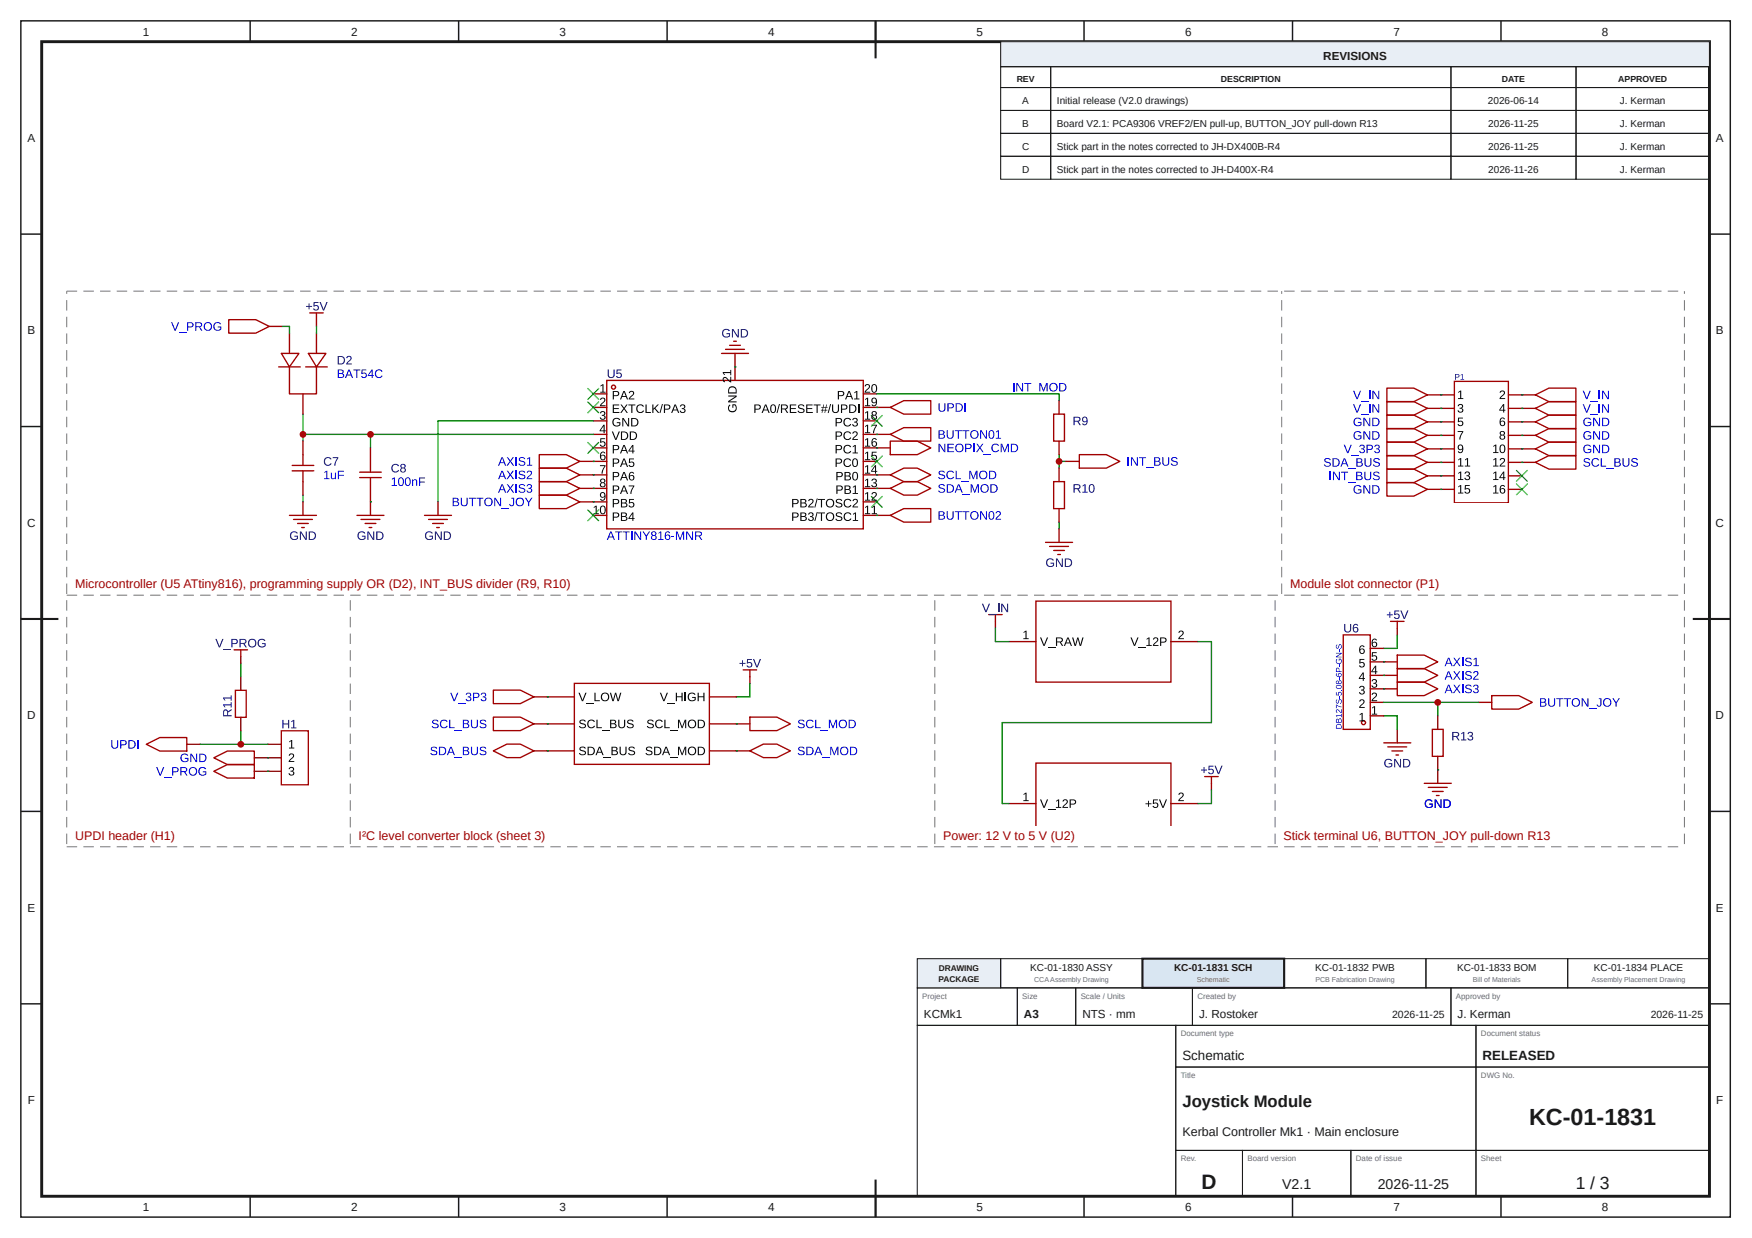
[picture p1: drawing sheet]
<svg xmlns="http://www.w3.org/2000/svg" width="420mm" height="297mm" viewBox="0 0 420 297" stroke-linecap="round" stroke-linejoin="round" font-family="sans-serif">
<defs><g id="words">
<text font-size="5.6" fill="#1a1a1a" x="366.7" y="270">KC-01-1831</text>
<text font-size="5" fill="#1a1a1a" x="288.2" y="285.2">D</text>
<text font-size="4.2" fill="#1a1a1a" x="377.9" y="285.2">1 / 3</text>
<text font-size="4" fill="#1a1a1a" x="283.6" y="265.5">Joystick Module</text>
<g font-size="3.4" fill="#1a1a1a">
<text x="307.5" y="285.2">V2.1</text>
<text x="330.4" y="285.2">2026-11-25</text>
</g>
<g font-size="3.2" fill="#1a1a1a">
<text x="283.6" y="254.2">Schematic</text>
<text x="355.6" y="254.2">RELEASED</text>
</g>
<g font-size="3" fill="#a10000">
<text x="18" y="141.1">Microcontroller (U5 ATtiny816), programming supply OR (D2), INT_BUS divider (R9, R10)</text>
<text x="309.4" y="141.1">Module slot connector (P1)</text>
<text x="18" y="201.4">UPDI header (H1)</text>
<text x="86" y="201.4">I²C level converter block (sheet 3)</text>
<text x="226.2" y="201.4">Power: 12 V to 5 V (U2)</text>
<text x="307.8" y="201.4">Stick terminal U6, BUTTON_JOY pull-down R13</text>
</g>
<text font-size="3" fill="#1a1a1a" x="283.6" y="272.5">Kerbal Controller Mk1 · Main enclosure</text>
<g font-size="2.8" fill="#1a1a1a">
<text x="34.2" y="8.6">1</text>
<text x="84.2" y="8.6">2</text>
<text x="134.2" y="8.6">3</text>
<text x="184.2" y="8.6">4</text>
<text x="234.2" y="8.6">5</text>
<text x="284.2" y="8.6">6</text>
<text x="334.2" y="8.6">7</text>
<text x="384.2" y="8.6">8</text>
<text x="317.4" y="14.3">REVISIONS</text>
<text x="6.6" y="34.1">A</text>
<text x="411.6" y="34.1">A</text>
<text x="6.6" y="80.2">B</text>
<text x="411.6" y="80.2">B</text>
<text x="6.5" y="126.4">C</text>
<text x="411.5" y="126.4">C</text>
<text x="6.5" y="172.6">D</text>
<text x="411.5" y="172.6">D</text>
<text x="6.6" y="218.7">E</text>
<text x="411.6" y="218.7">E</text>
<text x="221.6" y="244.2">KCMk1</text>
<text x="245.6" y="244.2">A3</text>
<text x="259.6" y="244.2">NTS · mm</text>
<text x="287.6" y="244.2">J. Rostoker</text>
<text x="349.6" y="244.2">J. Kerman</text>
<text x="6.6" y="264.9">F</text>
<text x="411.6" y="264.9">F</text>
<text x="34.2" y="290.6">1</text>
<text x="84.2" y="290.6">2</text>
<text x="134.2" y="290.6">3</text>
<text x="184.2" y="290.6">4</text>
<text x="234.2" y="290.6">5</text>
<text x="284.2" y="290.6">6</text>
<text x="334.2" y="290.6">7</text>
<text x="384.2" y="290.6">8</text>
</g>
<g font-size="2.5" fill="#1a1a1a">
<text x="333.9" y="244.2">2026-11-25</text>
<text x="395.9" y="244.2">2026-11-25</text>
</g>
<g font-size="2.4" fill="#1a1a1a">
<text x="245.2" y="24.9">A</text>
<text x="253.5" y="24.9">Initial release (V2.0 drawings)</text>
<text x="356.9" y="24.9">2026-06-14</text>
<text x="388.5" y="24.9">J. Kerman</text>
<text x="245.1" y="35.9">C</text>
<text x="245.2" y="30.4">B</text>
<text x="253.5" y="30.4">Board V2.1: PCA9306 VREF2/EN pull-up, BUTTON_JOY pull-down R13</text>
<text x="253.5" y="35.9">Stick part in the notes corrected to JH-DX400B-R4</text>
<text x="357" y="30.4">2026-11-25</text>
<text x="357" y="35.9">2026-11-25</text>
<text x="388.5" y="30.4">J. Kerman</text>
<text x="388.5" y="35.9">J. Kerman</text>
<text x="245.1" y="41.4">D</text>
<text x="253.5" y="41.4">Stick part in the notes corrected to JH-D400X-R4</text>
<text x="357" y="41.4">2026-11-26</text>
<text x="388.5" y="41.4">J. Kerman</text>
<text x="247.1" y="233">KC-01-1830 ASSY</text>
<text x="281.6" y="233">KC-01-1831 SCH</text>
<text x="315.5" y="233">KC-01-1832 PWB</text>
<text x="349.5" y="233">KC-01-1833 BOM</text>
<text x="382.3" y="233">KC-01-1834 PLACE</text>
</g>
<g font-size="2.1" fill="#1a1a1a">
<text x="243.8" y="19.6">REV</text>
<text x="292.8" y="19.6">DESCRIPTION</text>
<text x="360.2" y="19.6">DATE</text>
<text x="388.1" y="19.6">APPROVED</text>
</g>
<g font-size="2" fill="#1a1a1a">
<text x="225.2" y="233">DRAWING</text>
<text x="225.1" y="235.6">PACKAGE</text>
</g>
<g font-size="1.9" fill="#6b6b6b">
<text x="221.2" y="239.6">Project</text>
<text x="245.2" y="239.6">Size</text>
<text x="259.2" y="239.6">Scale / Units</text>
<text x="287.2" y="239.6">Created by</text>
<text x="349.2" y="239.6">Approved by</text>
<text x="283.2" y="248.6">Document type</text>
<text x="355.2" y="248.6">Document status</text>
<text x="283.2" y="258.6">Title</text>
<text x="355.2" y="258.6">DWG No.</text>
<text x="283.2" y="278.6">Rev.</text>
<text x="299.2" y="278.6">Board version</text>
<text x="325.2" y="278.6">Date of issue</text>
<text x="355.2" y="278.6">Sheet</text>
</g>
<g font-size="1.7" fill="#6b6b6b">
<text x="248" y="235.7">CCAAssembly Drawing</text>
<text x="287" y="235.7">Schematic</text>
<text x="315.5" y="235.7">PCB Fabrication Drawing</text>
<text x="353.2" y="235.7">Bill of Materials</text>
<text x="381.7" y="235.7">Assembly Placement Drawing</text>
</g>
</g></defs>
<g fill="none" stroke="#1a1a1a" stroke-width=".35">
<path d="M5 5h410v287h-410zM60 5v5M110 5v5M160 5v5M210 5v5M260 5v5M310 5v5M360 5v5M5 56.2h5M410 56.2h5M5 102.3h5M410 102.3h5"/>
<path d="M5 148.5h5M410 148.5h5M5 194.7h5M410 194.7h5M5 240.8h5M410 240.8h5M60 287v5M110 287v5M160 287v5M210 287v5M260 287v5M310 287v5"/>
<path d="M360 287v5"/>
</g>
<path d="M10 10h400v277h-400z" fill="none" stroke="#1a1a1a" stroke-width=".7" stroke-linecap="butt"/>
<path d="M210 5v9M5 148.5h9M406 148.5h9M210 283v9" fill="none" stroke="#1a1a1a" stroke-width=".5"/>
<path d="M240 10h170v6h-170z" fill="#e8eef5"/>
<g fill="none" stroke="#1a1a1a" stroke-width=".25">
<path d="M240 10h170v6h-170zM240 16h12v5h-12zM252 16h96v5h-96zM348 16h30v5h-30zM378 16h32v5h-32zM240 21h12v5.5h-12zM240 26.5h12v5.5h-12zM240 32h12v5.5h-12zM240 37.5h12v5.5h-12zM252 21h96v5.5h-96zM252 26.5h96v5.5h-96zM252 32h96v5.5h-96z"/>
<path d="M252 37.5h96v5.5h-96zM348 21h30v5.5h-30zM348 26.5h30v5.5h-30zM348 32h30v5.5h-30zM348 37.5h30v5.5h-30zM378 21h32v5.5h-32zM378 26.5h32v5.5h-32zM378 32h32v5.5h-32zM378 37.5h32v5.5h-32zM220 237h24v9h-24zM244 237h14v9h-14zM258 237h28v9h-28z"/>
<path d="M286 237h62v9h-62zM348 237h62v9h-62zM220 246h62v41h-62zM282 246h72v10h-72zM282 256h72v20h-72zM354 246h56v10h-56zM354 256h56v20h-56zM282 276h16v11h-16zM298 276h26v11h-26zM324 276h30v11h-30zM354 276h56v11h-56z"/>
</g>
<path d="M220 230h20v7h-20z" fill="#e8eef5"/>
<path d="M220 230h20v7h-20zM240 230h34v7h-34z" fill="none" stroke="#1a1a1a" stroke-width=".25"/>
<path d="M274 230h34v7h-34z" fill="#d9e6f2"/>
<path d="M274 230h34v7h-34z" fill="none" stroke="#1a1a1a" stroke-width=".5"/>
<path d="M308 230h34v7h-34zM342 230h34v7h-34zM376 230h34v7h-34z" fill="none" stroke="#1a1a1a" stroke-width=".25"/>
<path d="M38.8 69.8h245.8v68h-245.8z" fill="#fff"/>
<g fill="none" stroke="#a10000" stroke-width=".32">
<path d="M145.5 91.3h61.6v35.6h-61.6z"/>
<circle cx="147.1" cy="92.9" r=".49"/>
</g>
<g fill="none" stroke="#870000" stroke-width=".32">
<path d="M142.3 94.5h3.2M142.3 97.7h3.2M176.3 88v3.3M207.1 94.5h3.2M207.1 97.7h3.2M142.3 101h3.2M142.3 104.2h3.2M142.3 107.5h3.2M142.3 110.7h3.2M142.3 113.9h3.2M142.3 117.2h3.2M207.1 101h3.2"/>
<path d="M207.1 104.2h3.2M207.1 107.5h3.2M207.1 110.7h3.2M207.1 113.9h3.2M207.1 117.2h3.2M142.3 120.4h3.2M142.3 123.6h3.2M207.1 120.4h3.2M207.1 123.6h3.2"/>
</g>
<g fill="#000">
<path d="M144.1 95.5a.65 .65 0 0 1 1 .2 .65 .65 0 0 1-.3 .9l-.6 .6h1v.2h-1.3l.1-.3 .5-.6a.44 .44 0 0 0 .4-.6 .44 .44 0 0 0-.7-.1l-.3 .1zM144 92.5l.7-.3v1.8h.5v.2h-1.2v-.2h.5v-1.6l-.5 .4zM147 97h1.5v.3h-1.3v.6h1.2v.2h-1.2v.7h1.4v.3h-1.6zM148.8 97h.3l.6 .8 .5-.8h.3l-.7 1 .8 1.1h-.3l-.6-.9-.6 .9h-.4l.8-1.1zM151 93.9a.65 .65 0 0 1 1 .1 .65 .65 0 0 1-.3 1l-.6 .6h1v.2h-1.3l.1-.3 .5-.6a.44 .44 0 0 0 .4-.6 .44 .44 0 0 0-.7-.1l-.3 .1zM150.7 97h1.7v.3h-.7v1.8h-.3v-1.8h-.7zM152.9 97.3a1.01 1.01 0 0 1 1.5 .2l-.2 .1a.75 .75 0 0 0-1.1-.1 .75 .75 0 0 0 0 1.2 .75 .75 0 0 0 1.1-.3l.3 .2a1.04 1.04 0 0 1-1.6 .3 1.04 1.04 0 0 1 0-1.6zM154.8 97h.3v1.8h1v.3h-1.3zM156.4 97h.3v1.1l1-1.1h.3l-.8 .9 .9 1.2h-.3l-.8-1-.3 .2v.8h-.3zM158.8 96.9h.2l-.6 2.2h-.2zM163.3 97.1a.59 .59 0 0 1 .9 0 .59 .59 0 0 1-.3 .9 .59 .59 0 0 1 .4 .9 .59 .59 0 0 1-.9 .1l-.4-.5h.3a.41 .41 0 0 0 .6 .4 .41 .41 0 0 0 .1-.7l-.5-.1v-.2a.39 .39 0 0 0 .6-.2 .39 .39 0 0 0-.3-.5 .39 .39 0 0 0-.5 .4l-.2-.1zM173.5 90.6a1.08 1.08 0 0 1 1.4 .7l.3 .1v-1h.2v1.3h-.4l-.5-.6a.44 .44 0 0 0-.6-.4 .44 .44 0 0 0-.2 .7l.1 .3a.69 .69 0 0 1-.3-1.1z"/>
<path d="M173.3 89.2h1.9v-.5h.2v1.3h-.2v-.5h-1.6l.3 .5h-.2zM174.8 97.2l.3-.2 .1 .3a.8 .8 0 0 0-.1 1.1 .8 .8 0 0 0 1.1 .1 .8 .8 0 0 0 .1-1.1l-.4-.2v.7h-.2v-.9h.7a1.08 1.08 0 0 1 .2 1.5 1.08 1.08 0 0 1-1.5 .2 1.08 1.08 0 0 1-.3-1.5zM174.6 94.9h2.1v.3l-1.8 1.1h1.8v.2h-2.1v-.3l1.8-1.1h-1.8zM186.8 96.9h.3l-.6 2.2h-.3zM189.4 97h1.6v.3h-1.3v.6h1.2v.2h-1.2v.7h1.3v.3h-1.6zM191.5 97.3a.91 .91 0 0 1 1.4 .2h-.2a.47 .47 0 0 0-.6-.3 .47 .47 0 0 0-.3 .5l.2 .1a.7 .7 0 0 1 .8 .3 .7 .7 0 0 1 0 .8l-.7 .2a.74 .74 0 0 1-.8-.5l.3-.1a.54 .54 0 0 0 .6 .4 .54 .54 0 0 0 .4-.6l-.5-.2a.58 .58 0 0 1-.6-.2 .58 .58 0 0 1 0-.6zM193.4 97h1.5v.3h-1.3v.6h1.2v.2h-1.2v.7h1.4v.3h-1.6zM195.1 97h1.7v.3h-.7v1.8h-.3v-1.8h-.7zM199.1 96.9h.2l-.6 2.2h-.2zM199.6 97h.2v1.3a.56 .56 0 0 0 .6 .6 .56 .56 0 0 0 .6-.6v-1.3h.2v1.3a.84 .84 0 0 1-.8 .8 .84 .84 0 0 1-.8-.8zM204.9 94.1l.7-.3v1.8h.5v.2h-1.2v-.2h.5v-1.6l-.5 .4zM207.6 92.3a.65 .65 0 0 1 1 .1 .65 .65 0 0 1-.4 1l-.6 .6h1.1v.2h-1.3v-.3l.6-.6a.44 .44 0 0 0 .4-.6 .44 .44 0 0 0-.7-.1l-.3 .1z"/>
<path d="M207.5 95.8l.7-.4v1.8h.5v.2h-1.3v-.2h.6v-1.5l-.5 .3zM143.9 111.6h1.3l-.5 1.3-.2 .7h-.2v-.5l.7-1.3h-1.1zM144.1 98.8a.59 .59 0 0 1 .9-.1 .59 .59 0 0 1-.2 1 .59 .59 0 0 1 .3 .8 .59 .59 0 0 1-.9 .2l-.3-.5 .2-.1a.41 .41 0 0 0 .6 .4 .41 .41 0 0 0 .2-.6l-.6-.1v-.3a.39 .39 0 0 0 .6-.2 .39 .39 0 0 0-.3-.5 .39 .39 0 0 0-.4 .4h-.3zM144 105.1h1.1v.3h-.9v.6a.7 .7 0 0 1 1 .3 .7 .7 0 0 1-.4 1 .7 .7 0 0 1-.9-.6h.2a.45 .45 0 0 0 .7 .2 .45 .45 0 0 0 .1-.7 .45 .45 0 0 0-.7 0h-.3zM147.1 100.5a1.06 1.06 0 0 1 1.6 .2l-.2 .1a.8 .8 0 0 0-1.1 0 .8 .8 0 0 0-.1 1.1 .8 .8 0 0 0 1.1 .1l.1-.5h-.6v-.2h.9v.7a1.11 1.11 0 0 1-1.6 .1 1.11 1.11 0 0 1-.1-1.6zM146.7 103.5h.3l.7 1.8 .7-1.8h.3l-.9 2h-.2zM149.3 100.3h.3l1.1 1.7-.1-1.7h.3v2h-.3l-1.1-1.7v1.7h-.2zM150.8 116.5h1.3l-.5 1.3-.2 .7h-.2v-.5l.7-1.3h-1.1zM150.9 110h1.1v.2h-.9v.7a.7 .7 0 0 1 1 .3 .7 .7 0 0 1-.4 .9 .7 .7 0 0 1-.9-.5l.2-.1a.45 .45 0 0 0 .7 .2 .45 .45 0 0 0 .1-.7 .45 .45 0 0 0-.7 .1h-.3zM196.2 119.7h1.7v.2h-.7v1.8h-.3v-1.8h-.7zM202.5 110.2a1.01 1.01 0 0 1 1.6 .3h-.2a.75 .75 0 0 0-1.1 0 .75 .75 0 0 0 0 1.1 .75 .75 0 0 0 1.1-.2l.3 .1a1.04 1.04 0 0 1-1.6 .3 1.04 1.04 0 0 1-.1-1.6zM202.5 107a1.01 1.01 0 0 1 1.6 .2l-.2 .1a.75 .75 0 0 0-1.1 0 .75 .75 0 0 0 0 1.1 .75 .75 0 0 0 1.1-.2l.3 .1a1.04 1.04 0 0 1-1.6 .3 1.04 1.04 0 0 1-.1-1.6z"/>
<path d="M202.5 103.8a1.01 1.01 0 0 1 1.6 .2l-.2 .1a.75 .75 0 0 0-1.1-.1 .75 .75 0 0 0 0 1.1 .75 .75 0 0 0 1.1-.2l.3 .1a1.04 1.04 0 0 1-1.6 .3 1.04 1.04 0 0 1-.1-1.5zM202.5 100.5a1.01 1.01 0 0 1 1.6 .3h-.2a.75 .75 0 0 0-1.1 0 .75 .75 0 0 0 0 1.1 .75 .75 0 0 0 1.1-.2l.3 .1a1.04 1.04 0 0 1-1.6 .3 1.04 1.04 0 0 1-.1-1.6zM202.6 120a1.01 1.01 0 0 1 1.6 .2l-.3 .1a.75 .75 0 0 0-1.1-.1 .75 .75 0 0 0 .1 1.1 .75 .75 0 0 0 1.1-.2l.2 .1a1.04 1.04 0 0 1-1.6 .3 1.04 1.04 0 0 1 0-1.5zM204.6 103.6a.65 .65 0 0 1 1.1 .2 .65 .65 0 0 1-.4 .9l-.6 .6h1v.2h-1.3l.1-.3 .5-.6a.44 .44 0 0 0 .4-.6 .44 .44 0 0 0-.7-.1l-.3 .1zM204.5 107.1l.8-.3v1.8h.5v.2h-1.3v-.2h.5v-1.6l-.5 .3zM204.6 116.8l.7-.3v1.8h.5v.2h-1.3v-.2h.5v-1.6l-.4 .3zM204.6 100.4a.59 .59 0 0 1 1 0 .59 .59 0 0 1-.3 .9 .59 .59 0 0 1 .4 .8 .59 .59 0 0 1-1 .2l-.3-.5h.2a.41 .41 0 0 0 .6 .3 .41 .41 0 0 0 .2-.6l-.5-.1v-.2a.39 .39 0 0 0 .5-.2 .39 .39 0 0 0-.3-.6 .39 .39 0 0 0-.4 .4h-.3zM207.5 115.2l.7-.3v1.8h.5v.2h-1.3v-.2h.6v-1.6l-.5 .3zM207.5 111.9l.7-.3v1.8h.5v.2h-1.3v-.2h.6v-1.5l-.5 .3zM207.5 108.7l.7-.3v1.8h.5v.2h-1.3v-.2h.6v-1.6l-.5 .3zM207.5 105.5l.7-.4v1.8h.5v.3h-1.3v-.3h.6v-1.5l-.5 .3zM207.5 102.2l.7-.3v1.8h.5v.2h-1.3v-.2h.6v-1.6l-.5 .4z"/>
<path d="M207.5 99l.7-.3v1.8h.5v.2h-1.3v-.2h.6v-1.6l-.5 .3zM209 101.9h1.3l-.5 1.3-.2 .7h-.2v-.5l.7-1.3h-1.1zM209.2 115a.59 .59 0 0 1 1-.1 .59 .59 0 0 1-.3 .9 .59 .59 0 0 1 .3 .9 .59 .59 0 0 1-.9 .1l-.3-.4 .2-.1a.41 .41 0 0 0 .6 .4 .41 .41 0 0 0 .2-.6l-.6-.1v-.3a.39 .39 0 0 0 .6-.2 .39 .39 0 0 0-.3-.5 .39 .39 0 0 0-.4 .4h-.3zM209.1 108.4h1.1v.2h-.9v.6a.7 .7 0 0 1 1 .3 .7 .7 0 0 1-.4 1 .7 .7 0 0 1-.9-.6h.2a.45 .45 0 0 0 .7 .2 .45 .45 0 0 0 .1-.7 .45 .45 0 0 0-.7 .1h-.3zM142.4 121.7l.7-.4v1.8h.5v.3h-1.3v-.3h.6v-1.5l-.5 .3zM150.9 119.7h1.1v.2h-.9v.7a.7 .7 0 0 1 1 .3 .7 .7 0 0 1-.4 .9 .7 .7 0 0 1-.9-.5l.2-.1a.45 .45 0 0 0 .7 .2 .45 .45 0 0 0 .1-.6 .45 .45 0 0 0-.7 0h-.3zM194 119.8a.65 .65 0 0 1 1.1 .1 .65 .65 0 0 1-.4 1l-.6 .6h1.1v.2h-1.4l.1-.3 .6-.6a.44 .44 0 0 0 .4-.6 .44 .44 0 0 0-.8-.1l-.3 .1zM194 123.1a.59 .59 0 0 1 1-.1 .59 .59 0 0 1-.3 .9 .59 .59 0 0 1 .4 .9 .59 .59 0 0 1-1 .1l-.3-.4 .3-.1a.41 .41 0 0 0 .5 .4 .41 .41 0 0 0 .2-.7h-.5v-.3a.39 .39 0 0 0 .5-.2 .39 .39 0 0 0-.2-.5 .39 .39 0 0 0-.5 .4l-.3-.1zM195.9 122.8h.2l-.6 2.2h-.2zM195.9 119.6h.2l-.6 2.2h-.2zM196.2 122.9h1.7v.3h-.7v1.8h-.3v-1.8h-.7zM200.5 123.2a.91 .91 0 0 1 1.5 .2h-.3a.47 .47 0 0 0-.5-.3 .47 .47 0 0 0-.4 .6h.2a.7 .7 0 0 1 .9 .3 .7 .7 0 0 1-.1 .8l-.6 .2a.74 .74 0 0 1-.8-.5l.2-.1a.54 .54 0 0 0 .7 .5 .54 .54 0 0 0 .4-.7l-.5-.2a.58 .58 0 0 1-.6-.2 .58 .58 0 0 1-.1-.6z"/>
<path d="M200.5 119.9a.91 .91 0 0 1 1.5 .2l-.3 .1a.47 .47 0 0 0-.5-.4 .47 .47 0 0 0-.4 .6l.2 .1a.7 .7 0 0 1 .9 .3 .7 .7 0 0 1-.1 .8l-.6 .2a.74 .74 0 0 1-.8-.6h.2a.54 .54 0 0 0 .7 .4 .54 .54 0 0 0 .4-.6l-.5-.2a.58 .58 0 0 1-.6-.2 .58 .58 0 0 1-.1-.7zM202.6 123.2a1.01 1.01 0 0 1 1.6 .2l-.3 .1a.75 .75 0 0 0-1.1-.1 .75 .75 0 0 0 .1 1.2 .75 .75 0 0 0 1.1-.2l.2 .1a1.04 1.04 0 0 1-1.6 .3 1.04 1.04 0 0 1 0-1.6zM204.7 119.8a.65 .65 0 0 1 1 .1 .65 .65 0 0 1-.4 1l-.6 .6h1.1v.2h-1.3v-.3l.6-.6a.44 .44 0 0 0 .4-.6 .44 .44 0 0 0-.7-.1l-.3 .1zM204.6 123.3l.7-.4v1.9h.5v.2h-1.3v-.2h.5v-1.6l-.4 .3zM207.5 121.7l.7-.4v1.8h.5v.3h-1.3v-.3h.6v-1.5l-.5 .3zM207.5 118.4l.7-.3v1.8h.5v.2h-1.3v-.2h.6v-1.6l-.5 .4zM209.2 118.2a.65 .65 0 0 1 1 .1 .65 .65 0 0 1-.3 1l-.6 .6h1v.2h-1.3l.1-.3 .5-.6a.44 .44 0 0 0 .4-.6 .44 .44 0 0 0-.7-.1l-.3 .1zM209.1 121.7l.7-.4v1.8h.5v.3h-1.2v-.3h.5v-1.5l-.5 .3z"/>
<path d="M147 93.8h.8a.62 .62 0 0 1 .7 .6 .62 .62 0 0 1-.7 .6h-.6v.8h-.2zM147.2 94v.8h.9a.41 .41 0 0 0-.1-.7z"/>
<path d="M149.5 93.8h.3l.8 2h-.2l-.3-.6h-.9l-.2 .6h-.3zM149.7 94l-.4 1h.7z"/>
<path d="M159.2 97h.9a.62 .62 0 0 1 .7 .7 .62 .62 0 0 1-.7 .6h-.6v.8h-.3zM159.5 97.3v.8l.8-.1a.41 .41 0 0 0 0-.7z"/>
<path d="M161.8 97h.3l.8 2.1h-.3l-.2-.6h-.9l-.3 .6h-.2zM161.9 97.2l-.3 1.1h.7z"/>
<path d="M174.9 92.9a1.03 1.03 0 0 1 1.1-.2 1.03 1.03 0 0 1 .7 1v.7h-2.1l.1-1zM175.1 93.1l-.2 1h1.6a.88 .88 0 0 0-.3-1 .88 .88 0 0 0-1.1 0z"/>
<path d="M180.9 97h.9a.62 .62 0 0 1 .7 .7 .62 .62 0 0 1-.7 .6h-.6v.8h-.3zM181.2 97.3v.8l.8-.1a.41 .41 0 0 0 0-.7z"/>
<path d="M183.5 97h.3l.8 2.1h-.3l-.2-.6h-.9l-.3 .6h-.2zM183.6 97.2l-.4 1.1h.8z"/>
<path d="M185 97.1a.76 .76 0 0 1 .9 .1 .76 .76 0 0 1 .2 .9 .76 .76 0 0 1-.7 1 .76 .76 0 0 1-.7-1zM185.2 97.3a1.16 1.16 0 0 0 .2 1.6 1.01 1.01 0 0 0 0-1.7z"/>
<path d="M187.3 97h1a.59 .59 0 0 1 .7 .5 .59 .59 0 0 1-.5 .7l.6 .9h-.4l-.5-.9h-.6v.9h-.3zM187.6 97.3v.7h.6a.38 .38 0 0 0 .5-.4 .38 .38 0 0 0-.5-.3z"/>
<path d="M197.5 97h.1l-.1 .6h.5l.2-.6h.1l-.1 .6h.3v.2h-.3l-.1 .5h.3v.2h-.4l-.1 .6h-.2l.2-.6h-.6l-.1 .6h-.1l.1-.6h-.3v-.2h.3l.1-.5h-.3v-.2h.4zM197.5 97.8l-.1 .5h.5l.1-.5z"/>
<path d="M200.9 93.8h.9a.62 .62 0 0 1 .7 .6 .62 .62 0 0 1-.7 .6h-.6v.8h-.3zM201.2 94v.8h.8a.41 .41 0 0 0 0-.7z"/>
<path d="M201.7 97h.9a.62 .62 0 0 1 .7 .7 .62 .62 0 0 1-.7 .6h-.6v.8h-.3zM202 97.3v.8l.8-.1a.41 .41 0 0 0 0-.7z"/>
<path d="M203.5 93.8h.3l.8 2h-.3l-.2-.6h-.9l-.2 .6h-.3zM203.6 94l-.3 1h.7z"/>
<path d="M203.7 97h.6a1.01 1.01 0 0 1 1.1 1 1.01 1.01 0 0 1-1 1.1h-.7zM203.9 97.3v1.5a.86 .86 0 0 0 1.2-.7 .86 .86 0 0 0-1.2-.8z"/>
<path d="M209.2 95.6a.74 .74 0 0 1 .9-.1 .74 .74 0 0 1 .2 .9 .74 .74 0 0 1-.3 1 .74 .74 0 0 1-1-.3l.3-.1a.49 .49 0 0 0 .7 .1 .49 .49 0 0 0 .1-.6 .65 .65 0 0 1-1 .1 .65 .65 0 0 1 .1-1zM209.2 96.1a.45 .45 0 0 0 .9 0 .45 .45 0 0 0-.9 0z"/>
<path d="M209.3 92.3a.76 .76 0 0 1 .9 0 .76 .76 0 0 1 .2 .9 .76 .76 0 0 1-.7 1 .76 .76 0 0 1-.7-1zM209.5 92.4a1.16 1.16 0 0 0 .2 1.6 1.01 1.01 0 0 0 0-1.6z"/>
<path d="M144.7 101.9h.3v1.4h.3v.2h-.3v.4h-.2v-.4h-1zM144.8 102.2l-.7 1.1h.7z"/>
<path d="M144.1 118.2a.74 .74 0 0 1 .9 0 .74 .74 0 0 1 .2 .9 .74 .74 0 0 1-.3 .9 .74 .74 0 0 1-1-.3h.3a.49 .49 0 0 0 .7 .1 .49 .49 0 0 0 .1-.7 .65 .65 0 0 1-1 .1 .65 .65 0 0 1 .1-1zM144.1 118.8a.45 .45 0 0 0 .9 0 .45 .45 0 0 0-.9 0z"/>
<path d="M144.2 108.5l.2-.1a.59 .59 0 0 1 .8 .4h-.3a.42 .42 0 0 0-.5-.2 .42 .42 0 0 0-.2 .5v.3a.65 .65 0 0 1 .9 .1 .65 .65 0 0 1-.2 .9 .65 .65 0 0 1-.9-.4l-.1-.9zM144.1 109.7a.45 .45 0 0 0 .9 0 .45 .45 0 0 0-.9 0z"/>
<path d="M144.1 115a.59 .59 0 0 1 .9-.1 .59 .59 0 0 1-.2 .9 .58 .58 0 0 1 .2 .9 .58 .58 0 0 1-.9 0 .58 .58 0 0 1 .2-.9l-.4-.3zM144.2 115.3a.37 .37 0 0 0 .7 0 .37 .37 0 0 0-.7 0zM144.1 116.3a.45 .45 0 0 0 .9 0 .45 .45 0 0 0-.9 0z"/>
<path d="M147 106.8h.8a.62 .62 0 0 1 .7 .6 .62 .62 0 0 1-.7 .6h-.6v.8h-.2zM147.2 107v.8l.9-.1a.41 .41 0 0 0-.1-.7z"/>
<path d="M147 110h.8a.62 .62 0 0 1 .7 .6 .62 .62 0 0 1-.7 .6h-.6v.8h-.2zM147.2 110.2v.8h.9a.41 .41 0 0 0-.1-.7z"/>
<path d="M147 113.2h.8a.62 .62 0 0 1 .7 .6 .62 .62 0 0 1-.7 .7h-.6v.8h-.2zM147.2 113.4v.9l.9-.1a.41 .41 0 0 0-.1-.7z"/>
<path d="M147 116.5h.8a.62 .62 0 0 1 .7 .6 .62 .62 0 0 1-.7 .6h-.6v.8h-.2zM147.2 116.7v.8l.9-.1a.41 .41 0 0 0-.1-.7z"/>
<path d="M149.5 106.8h.3l.8 2h-.2l-.3-.6h-.9l-.2 .6h-.3zM149.7 107l-.4 1h.7z"/>
<path d="M149.5 110h.3l.8 2h-.2l-.3-.6h-.9l-.2 .6h-.3zM149.7 110.2l-.4 1h.7z"/>
<path d="M149.5 113.2h.3l.8 2.1h-.2l-.3-.6h-.9l-.2 .6h-.3zM149.7 113.4l-.4 1h.7z"/>
<path d="M149.5 116.5h.3l.8 2h-.2l-.3-.6h-.9l-.2 .6h-.3zM149.7 116.7l-.4 1h.7z"/>
<path d="M148.9 103.5h.7a1.01 1.01 0 0 1 1.1 1 1.01 1.01 0 0 1-1 1h-.8zM149.2 103.7v1.6a.86 .86 0 0 0 1.2-.8 .86 .86 0 0 0-1.2-.8z"/>
<path d="M151.6 106.8h.3v1.3h.3v.2h-.3v.5h-.2v-.5h-1zM151.7 107l-.7 1.1h.7z"/>
<path d="M151.1 113.3l.2-.1a.59 .59 0 0 1 .8 .4l-.2 .1a.42 .42 0 0 0-.6-.2 .42 .42 0 0 0-.2 .5v.2a.65 .65 0 0 1 1 .1 .65 .65 0 0 1-.3 1 .65 .65 0 0 1-.9-.5l-.1-.8zM151 114.6a.45 .45 0 0 0 .9 0 .45 .45 0 0 0-.9 0z"/>
<path d="M151 103.5h.7a1.01 1.01 0 0 1 1.1 1 1.01 1.01 0 0 1-1 1h-.8zM151.3 103.7v1.6a.86 .86 0 0 0 1.2-.8 .86 .86 0 0 0-1.2-.8z"/>
<path d="M151.4 100.3h.7a1.01 1.01 0 0 1 1 .9 1.01 1.01 0 0 1-1 1.1h-.7zM151.6 100.5v1.6a.86 .86 0 0 0 1.2-.8 .86 .86 0 0 0-1.2-.8z"/>
<path d="M200.4 110h.9a.62 .62 0 0 1 .7 .6 .62 .62 0 0 1-.7 .6h-.6v.8h-.3zM200.7 110.2v.8h.8a.41 .41 0 0 0 0-.7z"/>
<path d="M200.4 106.8h.9a.62 .62 0 0 1 .7 .6 .62 .62 0 0 1-.7 .6h-.6v.8h-.3zM200.7 107v.8l.8-.1a.41 .41 0 0 0 0-.7z"/>
<path d="M200.4 103.5h.9a.62 .62 0 0 1 .7 .6 .62 .62 0 0 1-.7 .7h-.6v.7h-.3zM200.7 103.7v.8h.8a.41 .41 0 0 0 0-.7z"/>
<path d="M200.4 100.3h.9a.62 .62 0 0 1 .7 .6 .62 .62 0 0 1-.7 .6h-.6v.8h-.3zM200.7 100.5v.8h.8a.41 .41 0 0 0 0-.8z"/>
<path d="M200.6 116.5h.8a.62 .62 0 0 1 .8 .6 .62 .62 0 0 1-.7 .6h-.6v.8h-.3zM200.9 116.7v.8l.8-.1a.41 .41 0 0 0 0-.7z"/>
<path d="M200.6 113.2h.8a.62 .62 0 0 1 .8 .6 .62 .62 0 0 1-.7 .7h-.6v.8h-.3zM200.9 113.4v.9l.8-.1a.41 .41 0 0 0 0-.7z"/>
<path d="M202.6 116.5a1.33 1.33 0 0 1 1.4 .2v.4l-.4 .3a.55 .55 0 0 1 .5 .7 .55 .55 0 0 1-.7 .4h-.8zM202.8 116.7v.6h.5a.34 .34 0 0 0 .4-.3 .34 .34 0 0 0-.4-.3zM202.8 117.5v.8h.8l.2-.2-.2-.5z"/>
<path d="M202.6 113.2a1.33 1.33 0 0 1 1.4 .3v.4l-.4 .3a.55 .55 0 0 1 .5 .7 .55 .55 0 0 1-.7 .4h-.8zM202.8 113.4v.7h.5a.34 .34 0 0 0 .4-.3 .34 .34 0 0 0-.4-.4zM202.8 114.3v.7h.8l.2-.2-.2-.5z"/>
<path d="M204.7 110.1a.76 .76 0 0 1 .9 0 .76 .76 0 0 1 .2 .9 .76 .76 0 0 1-.7 1 .76 .76 0 0 1-.7-1zM204.9 110.2a1.16 1.16 0 0 0 .2 1.6 1.01 1.01 0 0 0 0-1.6z"/>
<path d="M204.7 113.3a.76 .76 0 0 1 .9 .1 .76 .76 0 0 1 .2 .8 .76 .76 0 0 1-.7 1.1 .76 .76 0 0 1-.7-1.1zM204.9 113.5a1.16 1.16 0 0 0 .2 1.6 1.01 1.01 0 0 0 0-1.7z"/>
<path d="M209.8 111.6h.3v1.4h.3v.2h-.3v.4h-.2v-.4h-1zM209.9 111.9l-.7 1.1h.7z"/>
<path d="M209.3 105.2l.2-.1a.59 .59 0 0 1 .8 .4l-.2 .1a.42 .42 0 0 0-.6-.2 .42 .42 0 0 0-.2 .5v.2a.65 .65 0 0 1 1 .1 .65 .65 0 0 1-.3 1 .65 .65 0 0 1-.9-.5l-.1-.8zM209.2 106.5a.45 .45 0 0 0 .9 0 .45 .45 0 0 0-.9 0z"/>
<path d="M209.2 98.8a.59 .59 0 0 1 .9-.1 .59 .59 0 0 1-.1 .9 .58 .58 0 0 1 .1 .9 .58 .58 0 0 1-.9 0 .58 .58 0 0 1 .2-.9l-.4-.3zM209.3 99.2a.37 .37 0 0 0 .7 0 .37 .37 0 0 0-.7 0zM209.2 100.1a.45 .45 0 0 0 .9 0 .45 .45 0 0 0-.9 0z"/>
<path d="M144.2 121.4a.76 .76 0 0 1 .9 .1 .76 .76 0 0 1 .2 .8 .76 .76 0 0 1-.7 1.1 .76 .76 0 0 1-.7-1.1zM144.4 121.6a1.16 1.16 0 0 0 .2 1.6 1.01 1.01 0 0 0 0-1.7z"/>
<path d="M147 119.7h.8a.62 .62 0 0 1 .7 .6 .62 .62 0 0 1-.7 .6h-.6v.8h-.2zM147.2 119.9v.8h.9a.41 .41 0 0 0-.1-.7z"/>
<path d="M147 122.9h.8a.62 .62 0 0 1 .7 .7 .62 .62 0 0 1-.7 .6h-.6v.8h-.2zM147.2 123.2v.8l.9-.1a.41 .41 0 0 0-.1-.7z"/>
<path d="M148.9 119.7a1.33 1.33 0 0 1 1.4 .3l.1 .4-.4 .3a.55 .55 0 0 1 .5 .6 .55 .55 0 0 1-.8 .4h-.8zM149.2 119.9v.7h.5a.34 .34 0 0 0 .4-.4 .34 .34 0 0 0-.4-.3zM149.2 120.8v.7h.7l.3-.2-.2-.5z"/>
<path d="M148.9 122.9a1.33 1.33 0 0 1 1.4 .3l.1 .4-.4 .3a.55 .55 0 0 1 .5 .7 .55 .55 0 0 1-.8 .4h-.8zM149.2 123.2v.6h.5a.34 .34 0 0 0 .4-.3 .34 .34 0 0 0-.4-.3zM149.2 124v.8l.7-.1 .3-.2-.2-.4z"/>
<path d="M151.6 122.9h.3v1.4h.3v.2h-.3v.5h-.2v-.5h-1zM151.7 123.2l-.7 1.1h.7z"/>
<path d="M190 122.9h.8a.62 .62 0 0 1 .8 .7 .62 .62 0 0 1-.7 .6h-.6v.8h-.3zM190.3 123.2v.8l.8-.1a.41 .41 0 0 0 0-.7z"/>
<path d="M190 119.7h.8a.62 .62 0 0 1 .8 .6 .62 .62 0 0 1-.7 .6h-.6v.8h-.3zM190.3 119.9v.8h.8a.41 .41 0 0 0 0-.7z"/>
<path d="M192 122.9a1.33 1.33 0 0 1 1.4 .3v.4l-.4 .3a.55 .55 0 0 1 .5 .7 .55 .55 0 0 1-.7 .4h-.8zM192.2 123.2v.6h.5a.34 .34 0 0 0 .4-.3 .34 .34 0 0 0-.4-.3zM192.2 124v.8l.8-.1 .2-.2-.2-.4z"/>
<path d="M192 119.7a1.33 1.33 0 0 1 1.4 .3v.4l-.4 .3a.55 .55 0 0 1 .5 .6 .55 .55 0 0 1-.7 .4h-.8zM192.2 119.9v.7h.5a.34 .34 0 0 0 .4-.4 .34 .34 0 0 0-.4-.3zM192.2 120.8v.7h.8l.2-.2-.2-.5z"/>
<path d="M198 124a1.05 1.05 0 0 1 2.1 0 1.05 1.05 0 0 1-2.1 0zM198.5 123.4a.82 .82 0 0 0 .2 1.3 .82 .82 0 0 0 1.2-.5 .82 .82 0 0 0-.8-1.1z"/>
<path d="M198 120.7a1.05 1.05 0 0 1 2.1 0 1.05 1.05 0 0 1-2.1 0zM198.5 120.1a.82 .82 0 0 0 .2 1.3 .82 .82 0 0 0 1.2-.5 .82 .82 0 0 0-.8-1z"/>
</g>
<g fill="none" stroke="#3c3" stroke-width=".32">
<path d="M141 93.2l2.6 2.6M141 96.4l2.6 2.6M143.6 93.2l-2.6 2.6M143.6 96.4l-2.6 2.6M209 99.7l2.6 2.6M211.6 99.7l-2.6 2.6M141 106.2l2.6 2.5M143.6 106.2l-2.6 2.5M209 119.1l2.6 2.6M209 109.4l2.6 2.6M211.6 119.1l-2.6 2.6M211.6 109.4l-2.6 2.6"/>
<path d="M141 122.4l2.6 2.5M143.6 122.4l-2.6 2.5"/>
</g>
<path d="M206 97v2.1" fill="none" stroke="#000" stroke-width=".27"/>
<g fill="#000080">
<path d="M145.7 88.6h.3v1.3a.56 .56 0 0 0 .6 .6 .56 .56 0 0 0 .5-.6v-1.3h.3v1.3a.84 .84 0 0 1-.8 .8 .84 .84 0 0 1-.9-.8z"/>
<path d="M147.9 88.6h1.1v.3h-.9v.6a.7 .7 0 0 1 1 .3 .7 .7 0 0 1-.4 1 .7 .7 0 0 1-.9-.6h.2a.45 .45 0 0 0 .7 .2 .45 .45 0 0 0 .1-.7 .45 .45 0 0 0-.7 0h-.3z"/>
</g>
<g fill="#00f">
<path d="M147.6 127.5h1.6v.2h-.7v1.8h-.3v-1.8h-.6z"/>
<path d="M149.4 127.5h1.6v.2h-.7v1.8h-.3v-1.8h-.6z"/>
<path d="M146.4 127.5h.3l.8 2h-.3l-.2-.6h-1l-.2 .6h-.3zM146.5 127.7l-.4 1h.8z"/>
</g>
<path d="M151.5 127.5v2" fill="none" stroke="#00f" stroke-width=".27"/>
<g fill="#00f">
<path d="M152.1 127.5h.4l1.1 1.7-.1-1.7h.3v2h-.3l-1.1-1.7v1.7h-.3z"/>
<path d="M154.1 127.5h.3l.6 1 .6-1h.3l-.8 1.2v.8h-.2v-.8z"/>
<path d="M157.9 127.8l.7-.3v1.8h.5v.2h-1.2v-.2h.5v-1.5l-.5 .3z"/>
<path d="M161 128.6h.8v.3h-.8z"/>
<path d="M162.1 127.5h.4l.6 1.7 .6-1.7h.4v2h-.3l.1-1.8-.7 1.8h-.2l-.6-1.8v1.8h-.3z"/>
<path d="M164.6 127.5h.3l1.1 1.7v-1.7h.2v2h-.3l-1.1-1.7v1.7h-.2z"/>
<path d="M156.3 127.6a.59 .59 0 0 1 1 0 .59 .59 0 0 1-.2 .9 .58 .58 0 0 1 .2 .9 .58 .58 0 0 1-.9-.1 .58 .58 0 0 1 .1-.8l-.3-.3zM156.4 128a.4 .4 0 0 0 .8 0 .4 .4 0 0 0-.8 0zM156.4 129a.42 .42 0 0 0 .8 0 .42 .42 0 0 0-.8 0z"/>
<path d="M159.7 127.6l.2-.1a.59 .59 0 0 1 .8 .4h-.2a.42 .42 0 0 0-.6-.2 .42 .42 0 0 0-.2 .6v.2a.65 .65 0 0 1 1 .1 .65 .65 0 0 1-.3 1 .65 .65 0 0 1-.9-.5l-.1-.9zM159.6 128.9a.45 .45 0 0 0 .9 0 .45 .45 0 0 0-.9 0z"/>
<path d="M166.7 127.5h1a.59 .59 0 0 1 .7 .5 .59 .59 0 0 1-.5 .7l.6 .8h-.4l-.5-.8h-.6v.8h-.3zM167 127.7v.8h.6a.38 .38 0 0 0 .5-.4 .38 .38 0 0 0-.5-.4z"/>
</g>
<path d="M176.3 84.8v3.2" fill="none" stroke="#870000" stroke-width=".32"/>
<path d="M173 84.8h6.5M174 83.8h4.6M175 82.8h2.6M176 81.9h.6" fill="none" stroke="#a10000" stroke-width=".32"/>
<g fill="#000080">
<path d="M173.4 79.2a1.06 1.06 0 0 1 1.6 .2l-.2 .1a.8 .8 0 0 0-1.1-.1 .8 .8 0 0 0-.1 1.1 .8 .8 0 0 0 1.1 .1l.1-.4h-.6v-.3h.9v.7a1.11 1.11 0 0 1-1.6 .2 1.11 1.11 0 0 1-.1-1.6z"/>
<path d="M175.5 78.9h.4l1.1 1.8-.1-1.8h.3v2.1h-.3l-1.1-1.8v1.8h-.3z"/>
<path d="M177.7 78.9h.6a1.01 1.01 0 0 1 1.1 1 1.01 1.01 0 0 1-1 1.1h-.7zM177.9 79.2v1.5a.86 .86 0 0 0 1.2-.8 .86 .86 0 0 0-1.2-.7z"/>
</g>
<path d="M210.3 97.7h3.2" fill="none" stroke="#870000" stroke-width=".32"/>
<path d="M213.5 97.7l3.3-1.6h6.4v3.3h-6.4z" fill="none" stroke="#a10000" stroke-width=".32"/>
<g fill="#00f">
<path d="M225.1 96.7h.3v1.3a.56 .56 0 0 0 .5 .6 .56 .56 0 0 0 .6-.6v-1.3h.3v1.3a.84 .84 0 0 1-.9 .8 .84 .84 0 0 1-.8-.8z"/>
<path d="M227.2 96.7h.9a.62 .62 0 0 1 .7 .7 .62 .62 0 0 1-.7 .6h-.6v.8h-.3zM227.5 97v.8l.8-.1a.41 .41 0 0 0 0-.7z"/>
<path d="M229.2 96.7h.7a1.01 1.01 0 0 1 1 1 1.01 1.01 0 0 1-1 1.1h-.7zM229.5 97v1.6a.86 .86 0 0 0 1.2-.8 .86 .86 0 0 0-1.2-.8z"/>
</g>
<path d="M231.5 96.7v2.1" fill="none" stroke="#00f" stroke-width=".27"/>
<path d="M210.3 113.9h3.2" fill="none" stroke="#870000" stroke-width=".32"/>
<path d="M213.5 113.9l3.3-1.6h3.2l3.2 1.6-3.2 1.6h-3.2z" fill="none" stroke="#a10000" stroke-width=".32"/>
<g fill="#00f">
<path d="M225.2 113.2a.91 .91 0 0 1 1.4 .2h-.2a.47 .47 0 0 0-.6-.3 .47 .47 0 0 0-.3 .5l.2 .1a.7 .7 0 0 1 .8 .3 .7 .7 0 0 1 0 .8l-.6 .2a.74 .74 0 0 1-.9-.5l.3-.1a.54 .54 0 0 0 .6 .4 .54 .54 0 0 0 .4-.6l-.5-.2a.58 .58 0 0 1-.6-.2 .58 .58 0 0 1 0-.6z"/>
<path d="M227.2 113.2a1.01 1.01 0 0 1 1.6 .2l-.2 .1a.75 .75 0 0 0-1.2-.1 .75 .75 0 0 0 .1 1.1 .75 .75 0 0 0 1.1-.2l.2 .2a1.04 1.04 0 0 1-1.5 .3 1.04 1.04 0 0 1-.1-1.6z"/>
<path d="M229.2 112.9h.3v1.8h1v.3h-1.3z"/>
<path d="M230.5 115.4h1.8v.1h-1.8z"/>
<path d="M232.5 112.9h.3l.7 1.8 .6-1.8h.3v2.1h-.2v-1.8l-.6 1.8h-.2l-.7-1.8v1.8h-.2z"/>
<path d="M234.7 113.9a1.05 1.05 0 0 1 2.1 0 1.05 1.05 0 0 1-2.1 0zM235.3 113.3a.82 .82 0 0 0 .1 1.3 .82 .82 0 0 0 1.2-.4 .82 .82 0 0 0-.8-1.1z"/>
<path d="M237.2 112.9h.7a1.01 1.01 0 0 1 1.1 1 1.01 1.01 0 0 1-1 1.1h-.8zM237.5 113.2v1.5a.86 .86 0 0 0 1.2-.8 .86 .86 0 0 0-1.2-.7z"/>
</g>
<path d="M210.3 117.2h3.2" fill="none" stroke="#870000" stroke-width=".32"/>
<path d="M213.5 117.2l3.3-1.7h3.2l3.2 1.7-3.2 1.6h-3.2z" fill="none" stroke="#a10000" stroke-width=".32"/>
<g fill="#00f">
<path d="M225.2 116.4a.91 .91 0 0 1 1.4 .2l-.2 .1a.47 .47 0 0 0-.6-.4 .47 .47 0 0 0-.3 .6l.2 .1a.7 .7 0 0 1 .8 .2 .7 .7 0 0 1 0 .9l-.6 .1a.74 .74 0 0 1-.9-.5h.3a.54 .54 0 0 0 .6 .4 .54 .54 0 0 0 .4-.7l-.5-.1a.58 .58 0 0 1-.6-.3 .58 .58 0 0 1 0-.6z"/>
<path d="M230.9 118.6h1.7v.2h-1.7z"/>
<path d="M232.8 116.2h.4l.6 1.7 .6-1.7h.4v2h-.3v-1.8l-.6 1.8h-.2l-.7-1.8v1.8h-.2z"/>
<path d="M227.1 116.2h.6a1.01 1.01 0 0 1 1.1 .9 1.01 1.01 0 0 1-1 1.1h-.7zM227.3 116.4v1.6a.86 .86 0 0 0 1.2-.8 .86 .86 0 0 0-1.2-.8z"/>
<path d="M229.8 116.2h.3l.8 2h-.3l-.2-.6h-.9l-.3 .6h-.2zM229.9 116.4l-.3 1h.7z"/>
<path d="M235.1 117.2a1.05 1.05 0 0 1 2.1 0 1.05 1.05 0 0 1-2.1 0zM235.6 116.6a.82 .82 0 0 0 .1 1.3 .82 .82 0 0 0 1.3-.5 .82 .82 0 0 0-.9-1z"/>
<path d="M237.5 116.2h.7a1.01 1.01 0 0 1 1.1 .9 1.01 1.01 0 0 1-1 1.1h-.8zM237.8 116.4v1.6a.86 .86 0 0 0 1.2-.8 .86 .86 0 0 0-1.2-.8z"/>
</g>
<g fill="#008700">
<circle cx="210.3" cy="97.7" r=".16"/>
<circle cx="176.3" cy="88" r=".16"/>
<circle cx="210.3" cy="113.9" r=".16"/>
<circle cx="210.3" cy="117.2" r=".16"/>
</g>
<path d="M210.3 123.6h3.2" fill="none" stroke="#870000" stroke-width=".32"/>
<path d="M213.5 123.6l3.3-1.6h6.4v3.3h-6.4z" fill="none" stroke="#a10000" stroke-width=".32"/>
<g fill="#00f">
<path d="M227 122.6h.3v1.3a.56 .56 0 0 0 .6 .6 .56 .56 0 0 0 .5-.6v-1.3h.3v1.3a.84 .84 0 0 1-.8 .8 .84 .84 0 0 1-.9-.8z"/>
<path d="M229 122.6h1.7v.3h-.7v1.8h-.3v-1.8h-.7z"/>
<path d="M230.8 122.6h1.7v.3h-.7v1.8h-.3v-1.8h-.7z"/>
<path d="M235.1 122.6h.3l1.1 1.8v-1.8h.2v2.1h-.3l-1.1-1.8v1.8h-.2z"/>
<path d="M239 122.8a.65 .65 0 0 1 1 .1 .65 .65 0 0 1-.4 1l-.6 .6h1.1v.2h-1.4l.1-.4 .6-.5a.44 .44 0 0 0 .4-.6 .44 .44 0 0 0-.7-.2l-.3 .1z"/>
<path d="M225.1 122.6a1.33 1.33 0 0 1 1.4 .3v.4l-.3 .3a.55 .55 0 0 1 .4 .7 .55 .55 0 0 1-.7 .4h-.8zM225.4 122.9v.6h.4a.34 .34 0 0 0 .5-.3 .34 .34 0 0 0-.5-.3zM225.4 123.7v.8l.7-.1 .3-.2-.2-.4z"/>
<path d="M232.6 123.7a1.05 1.05 0 0 1 2.1 0 1.05 1.05 0 0 1-2.1 0zM233.2 123.1a.82 .82 0 0 0 .1 1.3 .82 .82 0 0 0 1.2-.5 .82 .82 0 0 0-.8-1.1z"/>
<path d="M237.4 122.7a.76 .76 0 0 1 .9 .1 .76 .76 0 0 1 .2 .9 .76 .76 0 0 1-.7 1 .76 .76 0 0 1-.7-1zM237.6 122.9a1.16 1.16 0 0 0 .2 1.6 1.01 1.01 0 0 0 0-1.7z"/>
</g>
<circle cx="210.3" cy="123.6" r=".16" fill="#008700"/>
<path d="M254 109.1v3.2M254 110.7h1.6" fill="none" stroke="#008700" stroke-width=".32"/>
<circle cx="254" cy="110.7" r=".81" fill="#c00"/>
<path d="M254 125.3v1.6" fill="none" stroke="#008700" stroke-width=".32"/>
<path d="M243.1 91.9v2" fill="none" stroke="#00f" stroke-width=".27"/>
<g fill="#00f">
<path d="M243.7 91.9h.4l1 1.7v-1.7h.3v2h-.4l-1-1.7v1.7h-.3z"/>
<path d="M245.7 91.9h1.6v.2h-.7v1.8h-.2v-1.8h-.7z"/>
<path d="M247.4 94.3h1.7v.2h-1.7z"/>
<path d="M249.3 91.9h.4l.6 1.7 .6-1.7h.4v2h-.3v-1.8l-.6 1.8h-.2l-.7-1.8v1.8h-.2z"/>
<path d="M251.6 92.9a1.05 1.05 0 0 1 2.1 0 1.05 1.05 0 0 1-2.1 0zM252.1 92.3a.82 .82 0 0 0 .1 1.3 .82 .82 0 0 0 1.3-.5 .82 .82 0 0 0-.9-1z"/>
<path d="M254 91.9h.7a1.01 1.01 0 0 1 1.1 1 1.01 1.01 0 0 1-1 1h-.8zM254.3 92.1v1.6a.86 .86 0 0 0 1.2-.8 .86 .86 0 0 0-1.2-.8z"/>
</g>
<path d="M210.3 94.5h43.7v1.6" fill="none" stroke="#008700" stroke-width=".32"/>
<path d="M255.6 110.7h3.3" fill="none" stroke="#870000" stroke-width=".32"/>
<path d="M258.9 109.1h6.4l3.3 1.6-3.3 1.6h-6.4z" fill="none" stroke="#a10000" stroke-width=".32"/>
<path d="M270.6 109.7v2" fill="none" stroke="#00f" stroke-width=".27"/>
<g fill="#00f">
<path d="M271.3 109.7h.3l1.1 1.7v-1.7h.2v2h-.3l-1.1-1.7v1.7h-.2z"/>
<path d="M273.2 109.7h1.7v.2h-.7v1.8h-.3v-1.8h-.7z"/>
<path d="M274.9 112.1h1.7v.2h-1.7z"/>
<path d="M278.8 109.7h.2v1.3a.56 .56 0 0 0 .6 .5 .56 .56 0 0 0 .6-.6v-1.2h.2v1.3a.84 .84 0 0 1-.8 .8 .84 .84 0 0 1-.8-.8z"/>
<path d="M281 109.9a.91 .91 0 0 1 1.4 .2l-.2 .1a.47 .47 0 0 0-.6-.4 .47 .47 0 0 0-.3 .6l.2 .1a.7 .7 0 0 1 .8 .2 .7 .7 0 0 1 0 .9l-.6 .1a.74 .74 0 0 1-.9-.5h.3a.54 .54 0 0 0 .6 .4 .54 .54 0 0 0 .4-.6l-.5-.2a.58 .58 0 0 1-.6-.2 .58 .58 0 0 1 0-.7z"/>
<path d="M276.8 109.7a1.33 1.33 0 0 1 1.4 .3v.4l-.3 .3a.55 .55 0 0 1 .5 .6 .55 .55 0 0 1-.8 .4h-.8zM277.1 109.9v.7h.5a.34 .34 0 0 0 .4-.4 .34 .34 0 0 0-.4-.3zM277.1 110.8v.7h.7l.3-.2-.2-.5z"/>
</g>
<path d="M254 112.3v3.2M254 122v3.3" fill="none" stroke="#870000" stroke-width=".32"/>
<path d="M252.7 115.5h2.6v6.5h-2.6z" fill="none" stroke="#a10000" stroke-width=".32"/>
<g fill="#000080">
<path d="M259.6 116.5l.8-.3v1.8h.5v.2h-1.3v-.2h.5v-1.6l-.5 .3z"/>
<path d="M257.5 116.2h.9a.59 .59 0 0 1 .7 .4 .59 .59 0 0 1-.4 .7l.5 .9h-.3l-.5-.8h-.6v.8h-.3zM257.8 116.4v.7h.6a.38 .38 0 0 0 .5-.3 .38 .38 0 0 0-.5-.4z"/>
<path d="M261.4 116.3a.76 .76 0 0 1 .9 0 .76 .76 0 0 1 .2 .9 .76 .76 0 0 1-.7 1 .76 .76 0 0 1-.7-1zM261.6 116.4a1.16 1.16 0 0 0 .2 1.6 1.01 1.01 0 0 0 0-1.7z"/>
</g>
<path d="M254 126.9v3.2" fill="none" stroke="#870000" stroke-width=".32"/>
<path d="M250.8 130.1h6.4M251.7 131.1h4.6M252.7 132.1h2.6M253.7 133h.6" fill="none" stroke="#a10000" stroke-width=".32"/>
<g fill="#000080">
<path d="M251.1 134.2a1.06 1.06 0 0 1 1.7 .2l-.3 .1a.8 .8 0 0 0-1.1 0 .8 .8 0 0 0-.1 1.1 .8 .8 0 0 0 1.1 .1l.2-.5h-.7v-.2h.9v.7a1.11 1.11 0 0 1-1.6 .1 1.11 1.11 0 0 1-.1-1.6z"/>
<path d="M253.3 134h.3l1.1 1.7v-1.7h.2v2h-.3l-1.1-1.7v1.7h-.2z"/>
<path d="M255.4 134h.7a1.01 1.01 0 0 1 1 1 1.01 1.01 0 0 1-1 1h-.7zM255.7 134.2v1.6a.86 .86 0 0 0 1.2-.8 .86 .86 0 0 0-1.2-.8z"/>
</g>
<path d="M254 96.1v3.3M254 105.8v3.3" fill="none" stroke="#870000" stroke-width=".32"/>
<path d="M252.7 99.4h2.6v6.4h-2.6z" fill="none" stroke="#a10000" stroke-width=".32"/>
<g fill="#000080">
<path d="M257.5 100h.9a.59 .59 0 0 1 .7 .4 .59 .59 0 0 1-.4 .7l.5 .9h-.3l-.5-.8h-.6v.8h-.3zM257.8 100.2v.7h.6a.38 .38 0 0 0 .5-.3 .38 .38 0 0 0-.5-.4z"/>
<path d="M259.7 100.1a.74 .74 0 0 1 .9 0 .74 .74 0 0 1 .3 .9 .74 .74 0 0 1-.4 .9 .74 .74 0 0 1-.9-.3h.2a.49 .49 0 0 0 .7 .1 .49 .49 0 0 0 .1-.7 .65 .65 0 0 1-1 .1 .65 .65 0 0 1 .1-1zM259.7 100.7a.45 .45 0 0 0 .9 0 .45 .45 0 0 0-.9 0z"/>
</g>
<path d="M72.7 99.4v6.4M72.7 104.2h69.6M88.9 104.2v3.3" fill="none" stroke="#008700" stroke-width=".32"/>
<g fill="#c00">
<circle cx="88.9" cy="104.2" r=".81"/>
<circle cx="72.7" cy="104.2" r=".81"/>
</g>
<path d="M72.7 118.8v1.6" fill="none" stroke="#008700" stroke-width=".32"/>
<path d="M88.9 120.4v3.2" fill="none" stroke="#870000" stroke-width=".32"/>
<path d="M85.6 123.6h6.5M86.6 124.6h4.5M87.6 125.6h2.6M88.5 126.6h.7" fill="none" stroke="#a10000" stroke-width=".32"/>
<g fill="#000080">
<path d="M86 127.7a1.06 1.06 0 0 1 1.6 .2l-.2 .1a.8 .8 0 0 0-1.2 0 .8 .8 0 0 0 0 1.1 .8 .8 0 0 0 1.1 .1l.1-.5h-.6v-.2h.9v.7a1.11 1.11 0 0 1-1.6 .1 1.11 1.11 0 0 1-.1-1.6z"/>
<path d="M88.1 127.5h.3l1.1 1.7v-1.7h.3v2h-.4l-1.1-1.7 .1 1.7h-.3z"/>
<path d="M90.2 127.5h.7a1.01 1.01 0 0 1 1.1 1 1.01 1.01 0 0 1-1 1h-.8zM90.5 127.7v1.6a.86 .86 0 0 0 1.2-.8 .86 .86 0 0 0-1.2-.8z"/>
</g>
<path d="M72.7 120.4v3.2" fill="none" stroke="#870000" stroke-width=".32"/>
<path d="M69.4 123.6h6.5M70.4 124.6h4.5M71.4 125.6h2.6M72.3 126.6h.7" fill="none" stroke="#a10000" stroke-width=".32"/>
<g fill="#000080">
<path d="M69.8 127.7a1.06 1.06 0 0 1 1.6 .2l-.2 .1a.8 .8 0 0 0-1.2 0 .8 .8 0 0 0 0 1.1 .8 .8 0 0 0 1.1 .1l.1-.5h-.6v-.2h.9v.7a1.11 1.11 0 0 1-1.6 .1 1.11 1.11 0 0 1-.1-1.6z"/>
<path d="M71.9 127.5h.3l1.1 1.7v-1.7h.3v2h-.4l-1-1.7v1.7h-.3z"/>
<path d="M74.1 127.5h.6a1.01 1.01 0 0 1 1.1 1 1.01 1.01 0 0 1-1 1h-.7zM74.3 127.7v1.6a.86 .86 0 0 0 1.2-.8 .86 .86 0 0 0-1.2-.8z"/>
</g>
<path d="M142.3 101h-37.3v19.4" fill="none" stroke="#008700" stroke-width=".32"/>
<path d="M105 120.4v3.2" fill="none" stroke="#870000" stroke-width=".32"/>
<path d="M101.8 123.6h6.5M102.8 124.6h4.5M103.8 125.6h2.5M104.7 126.6h.7" fill="none" stroke="#a10000" stroke-width=".32"/>
<g fill="#000080">
<path d="M102.2 127.7a1.06 1.06 0 0 1 1.6 .2l-.3 .1a.8 .8 0 0 0-1.1 0 .8 .8 0 0 0 0 1.1 .8 .8 0 0 0 1.1 .1l.1-.5h-.6v-.2h.9v.7a1.11 1.11 0 0 1-1.6 .1 1.11 1.11 0 0 1-.1-1.6z"/>
<path d="M104.3 127.5h.3l1.1 1.7v-1.7h.3v2h-.4l-1.1-1.7 .1 1.7h-.3z"/>
<path d="M106.4 127.5h.7a1.01 1.01 0 0 1 1.1 1 1.01 1.01 0 0 1-1 1h-.8zM106.7 127.7v1.6a.86 .86 0 0 0 1.2-.8 .86 .86 0 0 0-1.2-.8z"/>
</g>
<path d="M70.1 113h5.2M70.1 111.7h5.2M72.7 109.1v2.6M72.7 113v2.5" fill="none" stroke="#a10000" stroke-width=".32"/>
<path d="M72.7 105.8v3.3M72.7 115.5v3.3" fill="none" stroke="#870000" stroke-width=".32"/>
<g fill="#000080">
<path d="M77.9 109.9a1.01 1.01 0 0 1 1.6 .3l-.2 .1a.75 .75 0 0 0-1.2-.1 .75 .75 0 0 0 .1 1.1 .75 .75 0 0 0 1.1-.2l.2 .1a1.04 1.04 0 0 1-1.5 .3 1.04 1.04 0 0 1-.1-1.6z"/>
<path d="M79.8 109.7h1.3l-.5 1.3-.2 .7h-.2v-.5l.7-1.3h-1.1z"/>
</g>
<g fill="#00f">
<path d="M77.8 113.3l.7-.4v1.8h.5v.3h-1.3v-.3h.6v-1.5l-.5 .3z"/>
<path d="M79.3 113.4h.3v1a.38 .38 0 0 0 .4 .4 .38 .38 0 0 0 .3-.5v-.9h.3v1.6h-.2l-.1-.3a.53 .53 0 0 1-.6 .3 .53 .53 0 0 1-.4-.6z"/>
<path d="M81 112.9h1.5v.3h-1.2v.7h1.1v.2h-1.1v.9h-.3z"/>
</g>
<path d="M86.3 113.3h5.1M86.3 114.6h5.1M88.9 110.7v2.6M88.9 114.6v2.6" fill="none" stroke="#a10000" stroke-width=".32"/>
<path d="M88.9 107.5v3.2M88.9 117.2v3.2" fill="none" stroke="#870000" stroke-width=".32"/>
<g fill="#000080">
<path d="M94.1 111.6a1.01 1.01 0 0 1 1.6 .2l-.2 .1a.75 .75 0 0 0-1.2-.1 .75 .75 0 0 0 .1 1.1 .75 .75 0 0 0 1.1-.2l.2 .1a1.04 1.04 0 0 1-1.5 .3 1.04 1.04 0 0 1-.1-1.5z"/>
<path d="M96.2 111.4a.59 .59 0 0 1 .9 0 .59 .59 0 0 1-.2 .9 .58 .58 0 0 1 .2 .9 .58 .58 0 0 1-.9 0 .58 .58 0 0 1 .2-.9l-.4-.3zM96.3 111.8a.37 .37 0 0 0 .7 0 .37 .37 0 0 0-.7 0zM96.2 112.8a.45 .45 0 0 0 .9 0 .45 .45 0 0 0-.9 0z"/>
</g>
<g fill="#00f">
<path d="M94 114.9l.7-.3v1.8h.5v.2h-1.3v-.2h.6v-1.6l-.5 .3z"/>
<path d="M98.8 115h.3v.3a.53 .53 0 0 1 .6-.3 .53 .53 0 0 1 .4 .5v1.1h-.3v-1a.38 .38 0 0 0-.4-.4 .38 .38 0 0 0-.3 .5v.9h-.3z"/>
<path d="M100.5 114.6h1.4v.2h-1.1v.7h1.1v.3h-1.1v.8h-.3z"/>
<path d="M95.8 114.6a.76 .76 0 0 1 .9 .1 .76 .76 0 0 1 .2 .9 .76 .76 0 0 1-.7 1 .76 .76 0 0 1-.7-1zM96 114.8a1.16 1.16 0 0 0 .2 1.6 1.01 1.01 0 0 0 0-1.7z"/>
<path d="M97.4 114.6a.76 .76 0 0 1 .9 .1 .76 .76 0 0 1 .2 .9 .76 .76 0 0 1-.7 1 .76 .76 0 0 1-.7-1zM97.6 114.8a1.16 1.16 0 0 0 .2 1.6 1.01 1.01 0 0 0 0-1.7z"/>
</g>
<circle cx="88.9" cy="120.4" r=".16" fill="#008700"/>
<path d="M69.4 79.9v4.9M75.9 79.9v4.9M72.7 94.5v4.9" fill="none" stroke="#870000" stroke-width=".32"/>
<path d="M66.8 88h5.2M67.5 84.8h4.2l-2.3 3.2zM69.4 88v6.5h6.5v-6.5M73.3 88h5.2M74 84.8h4.2l-2.3 3.2z" fill="none" stroke="#a10000" stroke-width=".32"/>
<g fill="#000080">
<path d="M83.3 85.5a.65 .65 0 0 1 1 .1 .65 .65 0 0 1-.4 1l-.6 .6h1.1v.2h-1.4l.1-.3 .6-.6a.44 .44 0 0 0 .4-.6 .44 .44 0 0 0-.7-.1l-.4 .1z"/>
<path d="M81 85.4h.7a1.01 1.01 0 0 1 1.1 1 1.01 1.01 0 0 1-1 1h-.8zM81.3 85.6v1.6a.86 .86 0 0 0 1.2-.8 .86 .86 0 0 0-1.2-.8z"/>
</g>
<g fill="#00f">
<path d="M84.8 88.6h1.6v.3h-.7v1.8h-.3v-1.8h-.6z"/>
<path d="M86.7 88.6h1.2v.3h-.9l-.1 .6a.7 .7 0 0 1 1 .3 .7 .7 0 0 1-.4 1 .7 .7 0 0 1-.9-.6h.3a.45 .45 0 0 0 .6 .2 .45 .45 0 0 0 .1-.7 .45 .45 0 0 0-.7 0h-.2z"/>
<path d="M90.2 88.9a1.01 1.01 0 0 1 1.6 .2l-.3 .1a.75 .75 0 0 0-1.1-.1 .75 .75 0 0 0 .1 1.2 .75 .75 0 0 0 1.1-.2l.2 .1a1.04 1.04 0 0 1-1.6 .3 1.04 1.04 0 0 1 0-1.6z"/>
<path d="M81 88.6a1.33 1.33 0 0 1 1.4 .3v.4l-.3 .3a.55 .55 0 0 1 .4 .7 .55 .55 0 0 1-.7 .4h-.8zM81.3 88.9v.6h.4a.34 .34 0 0 0 .5-.3 .34 .34 0 0 0-.5-.3zM81.3 89.7v.8l.7-.1 .3-.2-.2-.4z"/>
<path d="M83.6 88.6h.3l.8 2.1h-.3l-.2-.6h-1l-.2 .6h-.3zM83.7 88.9l-.4 1h.8z"/>
<path d="M89.1 88.6h.3v1.4h.3v.2h-.3v.5h-.3v-.5h-.9zM89.1 88.9l-.7 1.1h.7z"/>
</g>
<path d="M75.9 76.7v1.6" fill="none" stroke="#870000" stroke-width=".32"/>
<path d="M74.3 75.1h3.2M75.9 75.1v1.6" fill="none" stroke="#a10000" stroke-width=".32"/>
<g fill="#000080">
<path d="M74 72.8h.2v.6h.6v.2h-.6v.6h-.2v-.6h-.6v-.2h.6z"/>
<path d="M75.2 72.5h1.2v.2h-.9l-.1 .6a.7 .7 0 0 1 1 .3 .7 .7 0 0 1-.4 1 .7 .7 0 0 1-.9-.6h.3a.45 .45 0 0 0 .6 .2 .45 .45 0 0 0 .1-.7 .45 .45 0 0 0-.7 0h-.2z"/>
<path d="M76.6 72.5h.3l.7 1.7 .7-1.7h.3l-.9 2h-.2z"/>
</g>
<path d="M75.9 78.3v1.6" fill="none" stroke="#008700" stroke-width=".32"/>
<path d="M64.6 78.3h3.2" fill="none" stroke="#870000" stroke-width=".32"/>
<path d="M54.9 76.7h6.4l3.3 1.6-3.3 1.6h-6.4z" fill="none" stroke="#a10000" stroke-width=".32"/>
<g fill="#00f">
<path d="M41 77.3h.3l.7 1.8 .7-1.8h.3l-.9 2h-.2z"/>
<path d="M42.9 79.7h1.8v.2h-1.8z"/>
<path d="M51.4 77.6a1.06 1.06 0 0 1 1.6 .2h-.2a.8 .8 0 0 0-1.2 0 .8 .8 0 0 0 0 1.1 .8 .8 0 0 0 1.1 .1l.1-.4h-.6v-.3h.9v.7a1.11 1.11 0 0 1-1.6 .1 1.11 1.11 0 0 1-.1-1.5z"/>
<path d="M44.9 77.3h.8a.62 .62 0 0 1 .7 .6 .62 .62 0 0 1-.7 .7h-.6v.7h-.2zM45.1 77.5v.8h.9a.41 .41 0 0 0-.1-.7z"/>
<path d="M46.8 77.3h1a.59 .59 0 0 1 .7 .5 .59 .59 0 0 1-.5 .7l.6 .8h-.3l-.6-.8h-.6v.8h-.3zM47.1 77.5v.8h.7a.38 .38 0 0 0 .4-.4 .38 .38 0 0 0-.4-.4z"/>
<path d="M48.8 78.3a1.05 1.05 0 0 1 2.1 0 1.05 1.05 0 0 1-2.1 0zM49.3 77.7a.82 .82 0 0 0 .2 1.3 .82 .82 0 0 0 1.2-.5 .82 .82 0 0 0-.8-1z"/>
</g>
<path d="M67.8 78.3h1.6v1.6" fill="none" stroke="#008700" stroke-width=".32"/>
<path d="M139 120.4h3.3" fill="none" stroke="#870000" stroke-width=".32"/>
<path d="M129.3 118.8h6.5l3.2 1.6-3.2 1.6h-6.5z" fill="none" stroke="#a10000" stroke-width=".32"/>
<g fill="#00f">
<path d="M110.5 119.4h.3v1.3a.56 .56 0 0 0 .6 .5 .56 .56 0 0 0 .5-.5v-1.3h.3v1.3a.84 .84 0 0 1-.8 .8 .84 .84 0 0 1-.9-.8z"/>
<path d="M112.5 119.4h1.6v.2h-.7v1.8h-.2v-1.8h-.7z"/>
<path d="M114.3 119.4h1.6v.2h-.7v1.8h-.2v-1.8h-.7z"/>
<path d="M118.5 119.4h.4l1.1 1.7-.1-1.7h.3v2h-.4l-1-1.7v1.7h-.3z"/>
<path d="M120.4 121.8h1.7v.2h-1.7z"/>
<path d="M122.6 119.4h.7v1.4a.6 .6 0 0 1-.5 .7 .6 .6 0 0 1-.7-.6h.3a.34 .34 0 0 0 .3 .3 .34 .34 0 0 0 .3-.4v-1.2h-.4z"/>
<path d="M125.9 119.4h.3l.6 1 .6-1h.3l-.8 1.2v.8h-.2v-.8z"/>
<path d="M108.6 119.4a1.33 1.33 0 0 1 1.4 .3v.4l-.4 .3a.55 .55 0 0 1 .5 .6 .55 .55 0 0 1-.7 .4h-.8zM108.8 119.6v.7h.5a.34 .34 0 0 0 .4-.4 .34 .34 0 0 0-.4-.3zM108.8 120.5v.7h.8l.2-.2-.2-.5z"/>
<path d="M116.1 120.4a1.05 1.05 0 0 1 2.1 0 1.05 1.05 0 0 1-2.1 0zM116.6 119.8a.82 .82 0 0 0 .2 1.3 .82 .82 0 0 0 1.2-.5 .82 .82 0 0 0-.9-1z"/>
<path d="M123.6 120.4a1.05 1.05 0 0 1 2.1 0 1.05 1.05 0 0 1-2.1 0zM124.1 119.8a.82 .82 0 0 0 .2 1.3 .82 .82 0 0 0 1.2-.5 .82 .82 0 0 0-.8-1z"/>
</g>
<path d="M139 110.7h3.3" fill="none" stroke="#870000" stroke-width=".32"/>
<path d="M129.3 109.1h6.5l3.2 1.6-3.2 1.6h-6.5z" fill="none" stroke="#a10000" stroke-width=".32"/>
<g fill="#00f">
<path d="M121.5 109.7h.3l.6 .8 .5-.8h.3l-.6 1 .7 1h-.3l-.6-.9-.6 .9h-.3l.7-1z"/>
<path d="M120.3 109.7h.3l.8 2h-.3l-.2-.6h-.9l-.3 .6h-.2zM120.4 109.9l-.4 1h.8z"/>
</g>
<path d="M123.8 109.7v2" fill="none" stroke="#00f" stroke-width=".27"/>
<g fill="#00f">
<path d="M124.5 109.9a.91 .91 0 0 1 1.5 .2l-.3 .1a.47 .47 0 0 0-.6-.4 .47 .47 0 0 0-.3 .6l.2 .1a.7 .7 0 0 1 .8 .2 .7 .7 0 0 1 0 .9l-.6 .1a.74 .74 0 0 1-.9-.5h.3a.54 .54 0 0 0 .6 .4 .54 .54 0 0 0 .4-.6l-.5-.2a.58 .58 0 0 1-.6-.2 .58 .58 0 0 1 0-.7z"/>
<path d="M126.4 110l.8-.3v1.8h.5v.2h-1.3v-.2h.5v-1.6l-.5 .4z"/>
</g>
<g fill="#008700">
<circle cx="142.3" cy="110.7" r=".16"/>
<circle cx="142.3" cy="120.4" r=".16"/>
</g>
<path d="M139 113.9h3.3" fill="none" stroke="#870000" stroke-width=".32"/>
<path d="M129.3 112.3h6.5l3.2 1.6-3.2 1.6h-6.5z" fill="none" stroke="#a10000" stroke-width=".32"/>
<g fill="#00f">
<path d="M121.5 112.9h.3l.6 .8 .5-.8h.3l-.6 1 .7 1.1h-.3l-.6-.9-.6 .9h-.3l.7-1.1z"/>
<path d="M120.3 112.9h.3l.8 2.1h-.3l-.2-.6h-.9l-.3 .6h-.2zM120.4 113.1l-.4 1.1h.8z"/>
</g>
<path d="M123.8 112.9v2.1" fill="none" stroke="#00f" stroke-width=".27"/>
<g fill="#00f">
<path d="M124.5 113.2a.91 .91 0 0 1 1.5 .2h-.3a.47 .47 0 0 0-.6-.3 .47 .47 0 0 0-.3 .5l.2 .1a.7 .7 0 0 1 .8 .3 .7 .7 0 0 1 0 .8l-.6 .2a.74 .74 0 0 1-.9-.5l.3-.1a.54 .54 0 0 0 .6 .4 .54 .54 0 0 0 .4-.6l-.5-.2a.58 .58 0 0 1-.6-.2 .58 .58 0 0 1 0-.6z"/>
<path d="M126.5 113a.65 .65 0 0 1 1 .2 .65 .65 0 0 1-.3 .9l-.6 .6h1v.3h-1.3l.1-.4 .5-.5a.44 .44 0 0 0 .4-.7 .44 .44 0 0 0-.7-.1l-.3 .1z"/>
</g>
<path d="M139 117.2h3.3" fill="none" stroke="#870000" stroke-width=".32"/>
<path d="M129.3 115.5h6.5l3.2 1.7-3.2 1.6h-6.5z" fill="none" stroke="#a10000" stroke-width=".32"/>
<g fill="#00f">
<path d="M121.5 116.2h.3l.6 .8 .5-.8h.3l-.6 .9 .7 1.1h-.3l-.6-.9-.6 .9h-.3l.7-1.1z"/>
<path d="M120.3 116.2h.3l.8 2h-.3l-.2-.6h-.9l-.3 .6h-.2zM120.4 116.4l-.4 1h.8z"/>
</g>
<path d="M123.8 116.2v2" fill="none" stroke="#00f" stroke-width=".27"/>
<g fill="#00f">
<path d="M124.5 116.4a.91 .91 0 0 1 1.5 .2l-.3 .1a.47 .47 0 0 0-.6-.4 .47 .47 0 0 0-.3 .6l.2 .1a.7 .7 0 0 1 .8 .2 .7 .7 0 0 1 0 .9l-.6 .1a.74 .74 0 0 1-.9-.5h.3a.54 .54 0 0 0 .6 .4 .54 .54 0 0 0 .4-.7l-.5-.1a.58 .58 0 0 1-.6-.3 .58 .58 0 0 1 0-.6z"/>
<path d="M126.5 116.3a.59 .59 0 0 1 1 0 .59 .59 0 0 1-.3 .9 .59 .59 0 0 1 .3 .8 .59 .59 0 0 1-.9 .2l-.3-.5 .2-.1a.41 .41 0 0 0 .6 .4 .41 .41 0 0 0 .2-.6l-.5-.1v-.2a.39 .39 0 0 0 .5-.2 .39 .39 0 0 0-.3-.6 .39 .39 0 0 0-.4 .4h-.3z"/>
</g>
<g fill="#008700">
<circle cx="142.3" cy="117.2" r=".16"/>
<circle cx="142.3" cy="113.9" r=".16"/>
</g>
<path d="M210.3 107.5h3.2" fill="none" stroke="#870000" stroke-width=".32"/>
<path d="M213.5 105.8h6.5l3.2 1.7-3.2 1.6h-6.5z" fill="none" stroke="#a10000" stroke-width=".32"/>
<g fill="#00f">
<path d="M225.1 106.5h.3l1.1 1.7v-1.7h.2v2h-.3l-1.1-1.7v1.7h-.2z"/>
<path d="M227.2 106.5h1.6v.2h-1.3v.6h1.2v.3h-1.2v.7h1.3v.2h-1.6z"/>
<path d="M229 107.5a1.05 1.05 0 0 1 2.1 0 1.05 1.05 0 0 1-2.1 0zM229.6 106.9a.82 .82 0 0 0 .1 1.3 .82 .82 0 0 0 1.2-.5 .82 .82 0 0 0-.8-1.1z"/>
<path d="M231.5 106.5h.8a.62 .62 0 0 1 .7 .6 .62 .62 0 0 1-.6 .6h-.6v.8h-.3zM231.8 106.7v.8l.8-.1a.41 .41 0 0 0 0-.7z"/>
</g>
<path d="M233.6 106.5v2" fill="none" stroke="#00f" stroke-width=".27"/>
<g fill="#00f">
<path d="M234.1 106.5h.4l.5 .8 .6-.8h.3l-.7 .9 .7 1.1h-.3l-.6-.9-.6 .9h-.3l.8-1.1z"/>
<path d="M235.9 108.9h1.8v.2h-1.8z"/>
<path d="M238 106.7a1.01 1.01 0 0 1 1.6 .2l-.2 .1a.75 .75 0 0 0-1.2 0 .75 .75 0 0 0 .1 1.1 .75 .75 0 0 0 1.1-.2l.2 .1a1.04 1.04 0 0 1-1.5 .3 1.04 1.04 0 0 1-.1-1.6z"/>
<path d="M240 106.5h.4l.6 1.7 .6-1.7h.4v2h-.3v-1.8l-.6 1.8h-.2l-.7-1.8v1.8h-.2z"/>
<path d="M242.4 106.5h.7a1.01 1.01 0 0 1 1.1 .9 1.01 1.01 0 0 1-1 1.1h-.8zM242.7 106.7v1.6a.86 .86 0 0 0 1.2-.8 .86 .86 0 0 0-1.2-.8z"/>
</g>
<path d="M210.3 104.2h3.2" fill="none" stroke="#870000" stroke-width=".32"/>
<path d="M213.5 104.2l3.3-1.6h6.4v3.2h-6.4z" fill="none" stroke="#a10000" stroke-width=".32"/>
<g fill="#00f">
<path d="M227 103.2h.3v1.3a.56 .56 0 0 0 .6 .5 .56 .56 0 0 0 .5-.5v-1.3h.3v1.3a.84 .84 0 0 1-.8 .8 .84 .84 0 0 1-.9-.8z"/>
<path d="M229 103.2h1.7v.2h-.7v1.8h-.3v-1.8h-.7z"/>
<path d="M230.8 103.2h1.7v.2h-.7v1.8h-.3v-1.8h-.7z"/>
<path d="M235.1 103.2h.3l1.1 1.8v-1.8h.2v2h-.3l-1.1-1.7v1.7h-.2z"/>
<path d="M238.9 103.6l.7-.4v1.8h.5v.2h-1.3v-.2h.5v-1.5l-.4 .3z"/>
<path d="M225.1 103.2a1.33 1.33 0 0 1 1.4 .3v.4l-.3 .3a.55 .55 0 0 1 .4 .6 .55 .55 0 0 1-.7 .4h-.8zM225.4 103.4v.7h.4a.34 .34 0 0 0 .5-.3 .34 .34 0 0 0-.5-.4zM225.4 104.3v.7h.7l.3-.2-.2-.5z"/>
<path d="M232.6 104.2a1.05 1.05 0 0 1 2.1 0 1.05 1.05 0 0 1-2.1 0zM233.2 103.6a.82 .82 0 0 0 .1 1.3 .82 .82 0 0 0 1.2-.5 .82 .82 0 0 0-.8-1z"/>
<path d="M237.4 103.3a.76 .76 0 0 1 .9 .1 .76 .76 0 0 1 .2 .8 .76 .76 0 0 1-.7 1.1 .76 .76 0 0 1-.7-1.1zM237.6 103.4a1.16 1.16 0 0 0 .2 1.7 1.01 1.01 0 0 0 0-1.7z"/>
</g>
<g fill="#008700">
<circle cx="210.3" cy="107.5" r=".16"/>
<circle cx="210.3" cy="104.2" r=".16"/>
</g>
<path d="M314.9 87.1h81.6v33.4h-81.6z" fill="#fff"/>
<g fill="none" stroke="#870000" stroke-width=".32">
<path d="M345.6 94.7h3.2M345.6 98h3.2M361.8 94.7h3.2M361.8 98h3.2M345.6 101.2h3.2M345.6 104.4h3.2M345.6 107.7h3.2M345.6 110.9h3.2M345.6 114.2h3.2M345.6 117.4h3.2M361.8 101.2h3.2M361.8 104.4h3.2"/>
<path d="M361.8 107.7h3.2M361.8 110.9h3.2M361.8 114.2h3.2M361.8 117.4h3.2"/>
</g>
<g fill="#000">
<path d="M349.7 94l.8-.3v1.8h.5v.2h-1.3v-.2h.5v-1.5l-.5 .3zM349.8 97.1a.59 .59 0 0 1 1-.1 .59 .59 0 0 1-.3 .9 .59 .59 0 0 1 .4 .9 .59 .59 0 0 1-1 .1l-.3-.4 .2-.1a.41 .41 0 0 0 .6 .4 .41 .41 0 0 0 .2-.6l-.5-.1v-.3a.39 .39 0 0 0 .5-.2 .39 .39 0 0 0-.2-.5 .39 .39 0 0 0-.5 .4h-.3zM359.9 93.8a.65 .65 0 0 1 1 .2 .65 .65 0 0 1-.4 .9l-.6 .6h1.1v.2h-1.3v-.3l.6-.6a.44 .44 0 0 0 .4-.6 .44 .44 0 0 0-.7-.1l-.3 .1zM349.7 110.2l.8-.3v1.8h.5v.2h-1.3v-.2h.5v-1.6l-.5 .4zM349.7 113.5l.8-.4v1.8h.5v.3h-1.3v-.3h.5v-1.5l-.5 .3zM349.7 116.7l.8-.3v1.8h.5v.2h-1.3v-.2h.5v-1.6l-.5 .3zM349.6 103.4h1.4l-.6 1.3-.1 .8h-.3l.1-.6 .6-1.3h-1.1zM349.7 100.2h1.2v.2h-1v.6a.7 .7 0 0 1 1 .4 .7 .7 0 0 1-.4 .9 .7 .7 0 0 1-.9-.5l.2-.1a.45 .45 0 0 0 .7 .2 .45 .45 0 0 0 .1-.7 .45 .45 0 0 0-.7 .1h-.3zM351.4 110.2l.7-.3v1.8h.5v.2h-1.3v-.2h.5v-1.6l-.4 .4zM351.5 113.2a.59 .59 0 0 1 .9 0 .59 .59 0 0 1-.3 .9 .59 .59 0 0 1 .4 .9 .59 .59 0 0 1-.9 .1l-.4-.5h.3a.41 .41 0 0 0 .5 .4 .41 .41 0 0 0 .2-.7l-.5-.1v-.2a.39 .39 0 0 0 .6-.2 .39 .39 0 0 0-.3-.5 .39 .39 0 0 0-.5 .4l-.2-.1zM351.3 116.4h1.2v.2h-.9l-.1 .6a.7 .7 0 0 1 1 .3 .7 .7 0 0 1-.4 1 .7 .7 0 0 1-.9-.5l.3-.1a.45 .45 0 0 0 .6 .2 .45 .45 0 0 0 .1-.7 .45 .45 0 0 0-.7 .1h-.2zM358.2 107l.7-.3v1.8h.5v.2h-1.3v-.2h.5v-1.6l-.4 .3z"/>
<path d="M358.2 110.2l.7-.3v1.8h.5v.2h-1.3v-.2h.5v-1.6l-.4 .4zM358.2 113.5l.7-.4v1.8h.5v.3h-1.3v-.3h.5v-1.5l-.4 .3zM358.2 116.7l.7-.3v1.8h.5v.2h-1.3v-.2h.5v-1.6l-.4 .3zM359.9 110a.65 .65 0 0 1 1 .1 .65 .65 0 0 1-.4 1l-.5 .6h1v.2h-1.3l.1-.3 .5-.6a.44 .44 0 0 0 .4-.6 .44 .44 0 0 0-.7-.1l-.3 .1z"/>
<path d="M360.5 97h.3v1.3h.3v.2h-.3v.5h-.3v-.5h-.9zM360.5 97.2l-.7 1.1h.7z"/>
<path d="M349.8 106.8a.74 .74 0 0 1 .9 0 .74 .74 0 0 1 .3 .8 .74 .74 0 0 1-.4 1 .74 .74 0 0 1-1-.3h.3a.49 .49 0 0 0 .7 .1 .49 .49 0 0 0 .1-.7 .65 .65 0 0 1-1 .1 .65 .65 0 0 1 .1-1zM349.8 107.3a.45 .45 0 0 0 .9 0 .45 .45 0 0 0-.9 0z"/>
<path d="M360.5 113.1h.3v1.4h.3v.2h-.3v.5h-.3v-.5h-.9zM360.5 113.4l-.7 1.1h.7z"/>
<path d="M360 100.3l.2-.1a.59 .59 0 0 1 .8 .4h-.3a.42 .42 0 0 0-.5-.2 .42 .42 0 0 0-.3 .5v.3a.65 .65 0 0 1 1 .1 .65 .65 0 0 1-.3 .9 .65 .65 0 0 1-.9-.4v-.9zM359.9 101.5a.43 .43 0 0 0 .8 0 .43 .43 0 0 0-.8 0z"/>
<path d="M359.8 103.5a.59 .59 0 0 1 1 0 .59 .59 0 0 1-.2 .9 .58 .58 0 0 1 .2 .9 .58 .58 0 0 1-.9 0 .58 .58 0 0 1 .1-.9l-.3-.3zM359.9 103.9a.4 .4 0 0 0 .8 0 .4 .4 0 0 0-.8 0zM359.9 104.9a.42 .42 0 0 0 .8 0 .42 .42 0 0 0-.8 0z"/>
<path d="M360 116.5l.2-.1a.59 .59 0 0 1 .8 .4h-.3a.42 .42 0 0 0-.5-.2 .42 .42 0 0 0-.3 .5v.3a.65 .65 0 0 1 1 .1 .65 .65 0 0 1-.3 .9 .65 .65 0 0 1-.8-.4l-.1-.9zM359.9 117.7a.45 .45 0 0 0 .9 0 .45 .45 0 0 0-.9 0z"/>
<path d="M359.9 106.7a.76 .76 0 0 1 .9 .1 .76 .76 0 0 1 .2 .9 .76 .76 0 0 1-.7 1 .76 .76 0 0 1-.7-1zM360.1 106.9a1.16 1.16 0 0 0 .2 1.6 1.01 1.01 0 0 0 0-1.7z"/>
</g>
<path d="M348.8 120.5v-29h13v29" fill="none" stroke="#a10000" stroke-width=".32"/>
<path d="M363.7 112.9l2.6 2.6M363.7 116.1l2.6 2.6M366.3 112.9l-2.6 2.6M366.3 116.1l-2.6 2.6" fill="none" stroke="#3c3" stroke-width=".32"/>
<g fill="#000080">
<path d="M350.3 90l.5-.3v1.3h.4v.1h-.9v-.1h.3v-1.1l-.3 .2z"/>
<path d="M349 89.7h.6a.42 .42 0 0 1 .4 .4 .42 .42 0 0 1-.4 .5h-.4v.5h-.2zM349.2 89.9v.5l.6-.1-.1-.4z"/>
</g>
<path d="M342.3 117.4h3.3" fill="none" stroke="#870000" stroke-width=".32"/>
<path d="M332.6 115.8h6.5l3.2 1.6-3.2 1.6h-6.5z" fill="none" stroke="#a10000" stroke-width=".32"/>
<g fill="#00f">
<path d="M324.9 116.6a1.06 1.06 0 0 1 1.6 .3h-.3a.8 .8 0 0 0-1.1 0 .8 .8 0 0 0 0 1.1 .8 .8 0 0 0 1.1 .1l.1-.5h-.6v-.2h.8v.7a1.11 1.11 0 0 1-1.5 .1 1.11 1.11 0 0 1-.1-1.6z"/>
<path d="M327 116.4h.3l1.1 1.7v-1.7h.2v2h-.3l-1.1-1.7v1.7h-.2z"/>
<path d="M329.1 116.4h.7a1.01 1.01 0 0 1 1.1 1 1.01 1.01 0 0 1-1 1h-.8zM329.4 116.6v1.6a.86 .86 0 0 0 1.2-.8 .86 .86 0 0 0-1.2-.8z"/>
</g>
<circle cx="345.6" cy="117.4" r=".16" fill="#008700"/>
<path d="M342.3 114.2h3.3" fill="none" stroke="#870000" stroke-width=".32"/>
<path d="M332.6 112.5h6.5l3.2 1.7-3.2 1.6h-6.5z" fill="none" stroke="#a10000" stroke-width=".32"/>
<path d="M319.1 113.2v2" fill="none" stroke="#00f" stroke-width=".27"/>
<g fill="#00f">
<path d="M319.7 113.2h.3l1.1 1.7v-1.7h.2v2h-.3l-1.1-1.7v1.7h-.2z"/>
<path d="M321.7 113.2h1.6v.2h-.7v1.8h-.3v-1.8h-.6z"/>
<path d="M323.3 115.6h1.8v.2h-1.8z"/>
<path d="M327.2 113.2h.3v1.2a.56 .56 0 0 0 .6 .6 .56 .56 0 0 0 .5-.6v-1.2h.3v1.2a.84 .84 0 0 1-.8 .8 .84 .84 0 0 1-.9-.7z"/>
<path d="M329.4 113.4a.91 .91 0 0 1 1.5 .2h-.3a.47 .47 0 0 0-.5-.3 .47 .47 0 0 0-.4 .6l.2 .1a.7 .7 0 0 1 .8 .2 .7 .7 0 0 1 0 .9l-.6 .1a.74 .74 0 0 1-.9-.5h.3a.54 .54 0 0 0 .7 .4 .54 .54 0 0 0 .4-.7l-.6-.1a.58 .58 0 0 1-.5-.3 .58 .58 0 0 1-.1-.6z"/>
<path d="M325.3 113.2a1.33 1.33 0 0 1 1.4 .2v.4l-.4 .3a.55 .55 0 0 1 .5 .7 .55 .55 0 0 1-.7 .4h-.8zM325.5 113.4v.6h.5a.34 .34 0 0 0 .4-.3 .34 .34 0 0 0-.4-.3zM325.5 114.2v.8h.8l.2-.2-.2-.5z"/>
</g>
<circle cx="345.6" cy="114.2" r=".16" fill="#008700"/>
<path d="M365 110.9h3.2" fill="none" stroke="#870000" stroke-width=".32"/>
<path d="M368.2 110.9l3.3-1.6h6.5v3.2h-6.5z" fill="none" stroke="#a10000" stroke-width=".32"/>
<g fill="#00f">
<path d="M379.9 110.2a.91 .91 0 0 1 1.5 .2h-.3a.47 .47 0 0 0-.6-.3 .47 .47 0 0 0-.3 .5l.2 .1a.7 .7 0 0 1 .8 .3 .7 .7 0 0 1 0 .8l-.6 .2a.74 .74 0 0 1-.9-.5l.3-.1a.54 .54 0 0 0 .6 .4 .54 .54 0 0 0 .4-.6l-.5-.2a.58 .58 0 0 1-.6-.2 .58 .58 0 0 1 0-.6z"/>
<path d="M382 110.2a1.01 1.01 0 0 1 1.5 .2l-.2 .1a.75 .75 0 0 0-1.1-.1 .75 .75 0 0 0 0 1.1 .75 .75 0 0 0 1.1-.2l.3 .1a1.04 1.04 0 0 1-1.6 .4 1.04 1.04 0 0 1 0-1.6z"/>
<path d="M383.9 109.9h.3v1.8h1v.3h-1.3z"/>
<path d="M385.3 112.4h1.7v.1h-1.7z"/>
<path d="M389.1 109.9h.3v1.3a.56 .56 0 0 0 .6 .6 .56 .56 0 0 0 .5-.6v-1.3h.3v1.3a.84 .84 0 0 1-.8 .8 .84 .84 0 0 1-.9-.8z"/>
<path d="M391.4 110.2a.91 .91 0 0 1 1.4 .2h-.3a.47 .47 0 0 0-.5-.3 .47 .47 0 0 0-.4 .5l.3 .1a.7 .7 0 0 1 .8 .3 .7 .7 0 0 1-.1 .8l-.6 .2a.74 .74 0 0 1-.8-.5l.2-.1a.54 .54 0 0 0 .7 .4 .54 .54 0 0 0 .4-.6l-.5-.2a.58 .58 0 0 1-.6-.2 .58 .58 0 0 1 0-.6z"/>
<path d="M387.2 109.9a1.33 1.33 0 0 1 1.4 .3v.4l-.3 .3a.55 .55 0 0 1 .4 .7 .55 .55 0 0 1-.7 .4h-.8zM387.5 110.1v.7h.4a.34 .34 0 0 0 .5-.3 .34 .34 0 0 0-.5-.4zM387.5 111v.7h.7l.2-.2-.1-.5z"/>
</g>
<circle cx="365" cy="110.9" r=".16" fill="#008700"/>
<path d="M342.3 110.9h3.3" fill="none" stroke="#870000" stroke-width=".32"/>
<path d="M332.6 109.3h6.5l3.2 1.6-3.2 1.6h-6.5z" fill="none" stroke="#a10000" stroke-width=".32"/>
<g fill="#00f">
<path d="M317.7 110.2a.91 .91 0 0 1 1.5 .2h-.3a.47 .47 0 0 0-.6-.3 .47 .47 0 0 0-.3 .5l.2 .1a.7 .7 0 0 1 .8 .3 .7 .7 0 0 1 0 .8l-.6 .2a.74 .74 0 0 1-.9-.5l.3-.1a.54 .54 0 0 0 .6 .4 .54 .54 0 0 0 .4-.6l-.5-.2a.58 .58 0 0 1-.6-.2 .58 .58 0 0 1 0-.6z"/>
<path d="M323.4 112.4h1.7v.1h-1.7z"/>
<path d="M327.3 109.9h.2v1.3a.56 .56 0 0 0 .6 .6 .56 .56 0 0 0 .6-.6v-1.3h.2v1.3a.84 .84 0 0 1-.8 .8 .84 .84 0 0 1-.8-.8z"/>
<path d="M329.5 110.2a.91 .91 0 0 1 1.4 .2h-.2a.47 .47 0 0 0-.6-.3 .47 .47 0 0 0-.3 .5l.2 .1a.7 .7 0 0 1 .8 .3 .7 .7 0 0 1 0 .8l-.7 .2a.74 .74 0 0 1-.8-.5l.3-.1a.54 .54 0 0 0 .6 .4 .54 .54 0 0 0 .4-.6l-.5-.2a.58 .58 0 0 1-.6-.2 .58 .58 0 0 1 0-.6z"/>
<path d="M319.6 109.9h.7a1.01 1.01 0 0 1 1 1 1.01 1.01 0 0 1-1 1.1h-.7zM319.9 110.1v1.6a.86 .86 0 0 0 1.1-.8 .86 .86 0 0 0-1.1-.8z"/>
<path d="M322.3 109.9h.3l.8 2.1h-.3l-.2-.6h-.9l-.2 .6h-.3zM322.4 110.1l-.3 1h.7z"/>
<path d="M325.3 109.9a1.33 1.33 0 0 1 1.4 .3v.4l-.3 .3a.55 .55 0 0 1 .4 .7 .55 .55 0 0 1-.7 .4h-.8zM325.6 110.1v.7h.4a.34 .34 0 0 0 .5-.3 .34 .34 0 0 0-.5-.4zM325.6 111v.7h.7l.3-.2-.2-.5z"/>
</g>
<circle cx="345.6" cy="110.9" r=".16" fill="#008700"/>
<path d="M342.3 107.7h3.3" fill="none" stroke="#870000" stroke-width=".32"/>
<path d="M332.6 106.1h6.5l3.2 1.6-3.2 1.6h-6.5z" fill="none" stroke="#a10000" stroke-width=".32"/>
<g fill="#00f">
<path d="M322.3 106.7h.3l.6 1.8 .7-1.8h.3l-.8 2h-.3z"/>
<path d="M324.2 109.1h1.7v.2h-1.7z"/>
<path d="M326.2 106.8a.59 .59 0 0 1 1 0 .59 .59 0 0 1-.3 .9 .59 .59 0 0 1 .4 .8 .59 .59 0 0 1-1 .2l-.3-.5h.2a.41 .41 0 0 0 .6 .3 .41 .41 0 0 0 .2-.6l-.5-.1v-.2a.39 .39 0 0 0 .5-.2 .39 .39 0 0 0-.2-.5 .39 .39 0 0 0-.5 .3h-.3z"/>
<path d="M329.8 106.8a.59 .59 0 0 1 1 0 .59 .59 0 0 1-.3 .9 .59 .59 0 0 1 .4 .8 .59 .59 0 0 1-1 .2l-.3-.5h.2a.41 .41 0 0 0 .6 .3 .41 .41 0 0 0 .2-.6l-.5-.1v-.2a.39 .39 0 0 0 .5-.2 .39 .39 0 0 0-.2-.5 .39 .39 0 0 0-.5 .3h-.3z"/>
<path d="M327.7 106.7h.9a.62 .62 0 0 1 .7 .6 .62 .62 0 0 1-.7 .6h-.6v.8h-.3zM328 106.9v.8h.8a.41 .41 0 0 0 0-.7z"/>
</g>
<circle cx="345.6" cy="107.7" r=".16" fill="#008700"/>
<path d="M365 98h3.2" fill="none" stroke="#870000" stroke-width=".32"/>
<path d="M368.2 98l3.3-1.6h6.5v3.2h-6.5z" fill="none" stroke="#a10000" stroke-width=".32"/>
<g fill="#00f">
<path d="M379.6 97h.3l.7 1.8 .6-1.8h.3l-.8 2h-.3z"/>
<path d="M381.5 99.4h1.7v.2h-1.7z"/>
</g>
<path d="M383.6 97v2" fill="none" stroke="#00f" stroke-width=".27"/>
<path d="M384.2 97h.4l1.1 1.7-.1-1.7h.3v2h-.3l-1.1-1.7v1.7h-.3z" fill="#00f"/>
<circle cx="365" cy="98" r=".16" fill="#008700"/>
<path d="M365 94.7h3.2" fill="none" stroke="#870000" stroke-width=".32"/>
<path d="M368.2 94.7l3.3-1.6h6.5v3.3h-6.5z" fill="none" stroke="#a10000" stroke-width=".32"/>
<g fill="#00f">
<path d="M379.6 93.7h.3l.7 1.8 .6-1.8h.3l-.8 2.1h-.3z"/>
<path d="M381.5 96.2h1.7v.1h-1.7z"/>
</g>
<path d="M383.6 93.7v2.1" fill="none" stroke="#00f" stroke-width=".27"/>
<path d="M384.2 93.7h.4l1.1 1.8-.1-1.8h.3v2.1h-.3l-1.1-1.8v1.8h-.3z" fill="#00f"/>
<circle cx="365" cy="94.7" r=".16" fill="#008700"/>
<path d="M342.3 94.7h3.3" fill="none" stroke="#870000" stroke-width=".32"/>
<path d="M332.6 93.1h6.5l3.2 1.6-3.2 1.7h-6.5z" fill="none" stroke="#a10000" stroke-width=".32"/>
<g fill="#00f">
<path d="M324.5 93.7h.3l.7 1.8 .7-1.8h.3l-.9 2.1h-.3z"/>
<path d="M326.4 96.2h1.7v.1h-1.7z"/>
</g>
<path d="M328.5 93.7v2.1" fill="none" stroke="#00f" stroke-width=".27"/>
<path d="M329.2 93.7h.3l1.1 1.8v-1.8h.2v2.1h-.3l-1.1-1.8v1.8h-.2z" fill="#00f"/>
<circle cx="345.6" cy="94.7" r=".16" fill="#008700"/>
<path d="M342.3 98h3.3" fill="none" stroke="#870000" stroke-width=".32"/>
<path d="M332.6 96.4h6.5l3.2 1.6-3.2 1.6h-6.5z" fill="none" stroke="#a10000" stroke-width=".32"/>
<g fill="#00f">
<path d="M324.5 97h.3l.7 1.8 .7-1.8h.3l-.9 2h-.3z"/>
<path d="M326.4 99.4h1.7v.2h-1.7z"/>
</g>
<path d="M328.5 97v2" fill="none" stroke="#00f" stroke-width=".27"/>
<path d="M329.2 97h.3l1.1 1.7v-1.7h.2v2h-.3l-1.1-1.7v1.7h-.2z" fill="#00f"/>
<circle cx="345.6" cy="98" r=".16" fill="#008700"/>
<path d="M342.3 101.2h3.3" fill="none" stroke="#870000" stroke-width=".32"/>
<path d="M332.6 99.6h6.5l3.2 1.6-3.2 1.6h-6.5z" fill="none" stroke="#a10000" stroke-width=".32"/>
<g fill="#00f">
<path d="M324.9 100.5a1.06 1.06 0 0 1 1.6 .2h-.3a.8 .8 0 0 0-1.1 0 .8 .8 0 0 0 0 1.1 .8 .8 0 0 0 1.1 .1l.1-.4h-.6v-.3h.8v.7a1.11 1.11 0 0 1-1.5 .1 1.11 1.11 0 0 1-.1-1.5z"/>
<path d="M327 100.2h.3l1.1 1.8v-1.8h.2v2h-.3l-1.1-1.7v1.7h-.2z"/>
<path d="M329.1 100.2h.7a1.01 1.01 0 0 1 1.1 1 1.01 1.01 0 0 1-1 1h-.8zM329.4 100.4v1.6a.86 .86 0 0 0 1.2-.8 .86 .86 0 0 0-1.2-.8z"/>
</g>
<circle cx="345.6" cy="101.2" r=".16" fill="#008700"/>
<path d="M342.3 104.4h3.3" fill="none" stroke="#870000" stroke-width=".32"/>
<path d="M332.6 102.8h6.5l3.2 1.6-3.2 1.7h-6.5z" fill="none" stroke="#a10000" stroke-width=".32"/>
<g fill="#00f">
<path d="M324.9 103.7a1.06 1.06 0 0 1 1.6 .2l-.3 .1a.8 .8 0 0 0-1.1-.1 .8 .8 0 0 0 0 1.2 .8 .8 0 0 0 1.1 .1l.1-.5h-.6v-.2h.8v.7a1.11 1.11 0 0 1-1.5 .1 1.11 1.11 0 0 1-.1-1.6z"/>
<path d="M327 103.5h.3l1.1 1.7v-1.7h.2v2h-.3l-1.1-1.8v1.8h-.2z"/>
<path d="M329.1 103.5h.7a1.01 1.01 0 0 1 1.1 .9 1.01 1.01 0 0 1-1 1.1h-.8zM329.4 103.7v1.6a.86 .86 0 0 0 1.2-.8 .86 .86 0 0 0-1.2-.8z"/>
</g>
<circle cx="345.6" cy="104.4" r=".16" fill="#008700"/>
<path d="M365 101.2h3.2" fill="none" stroke="#870000" stroke-width=".32"/>
<path d="M368.2 101.2l3.3-1.6h6.5v3.2h-6.5z" fill="none" stroke="#a10000" stroke-width=".32"/>
<g fill="#00f">
<path d="M380 100.5a1.06 1.06 0 0 1 1.6 .2h-.3a.8 .8 0 0 0-1.1 0 .8 .8 0 0 0 0 1.1 .8 .8 0 0 0 1.1 .1l.1-.4h-.6v-.3h.9v.7a1.11 1.11 0 0 1-1.6 .1 1.11 1.11 0 0 1-.1-1.5z"/>
<path d="M382.1 100.2h.3l1.1 1.8v-1.8h.3v2h-.4l-1.1-1.7 .1 1.7h-.3z"/>
<path d="M384.2 100.2h.7a1.01 1.01 0 0 1 1.1 1 1.01 1.01 0 0 1-1 1h-.8zM384.5 100.4v1.6a.86 .86 0 0 0 1.2-.8 .86 .86 0 0 0-1.2-.8z"/>
</g>
<circle cx="365" cy="101.2" r=".16" fill="#008700"/>
<path d="M365 104.4h3.2" fill="none" stroke="#870000" stroke-width=".32"/>
<path d="M368.2 104.4l3.3-1.6h6.5v3.3h-6.5z" fill="none" stroke="#a10000" stroke-width=".32"/>
<g fill="#00f">
<path d="M380 103.7a1.06 1.06 0 0 1 1.6 .2l-.3 .1a.8 .8 0 0 0-1.1-.1 .8 .8 0 0 0 0 1.2 .8 .8 0 0 0 1.1 .1l.1-.5h-.6v-.2h.9v.7a1.11 1.11 0 0 1-1.6 .1 1.11 1.11 0 0 1-.1-1.6z"/>
<path d="M382.1 103.5h.3l1.1 1.7v-1.7h.3v2h-.4l-1.1-1.8 .1 1.8h-.3z"/>
<path d="M384.2 103.5h.7a1.01 1.01 0 0 1 1.1 .9 1.01 1.01 0 0 1-1 1.1h-.8zM384.5 103.7v1.6a.86 .86 0 0 0 1.2-.8 .86 .86 0 0 0-1.2-.8z"/>
</g>
<circle cx="365" cy="104.4" r=".16" fill="#008700"/>
<path d="M365 107.7h3.2" fill="none" stroke="#870000" stroke-width=".32"/>
<path d="M368.2 107.7l3.3-1.6h6.5v3.2h-6.5z" fill="none" stroke="#a10000" stroke-width=".32"/>
<g fill="#00f">
<path d="M380 106.9a1.06 1.06 0 0 1 1.6 .2l-.3 .1a.8 .8 0 0 0-1.1 0 .8 .8 0 0 0 0 1.1 .8 .8 0 0 0 1.1 .1l.1-.5h-.6v-.2h.9v.7a1.11 1.11 0 0 1-1.6 .1 1.11 1.11 0 0 1-.1-1.6z"/>
<path d="M382.1 106.7h.3l1.1 1.7v-1.7h.3v2h-.4l-1.1-1.7 .1 1.7h-.3z"/>
<path d="M384.2 106.7h.7a1.01 1.01 0 0 1 1.1 1 1.01 1.01 0 0 1-1 1h-.8zM384.5 106.9v1.6a.86 .86 0 0 0 1.2-.8 .86 .86 0 0 0-1.2-.8z"/>
</g>
<circle cx="365" cy="107.7" r=".16" fill="#008700"/>
<path d="M24.1 150.4h51.8v40.1h-51.8z" fill="#fff"/>
<path d="M67.5 175.3h6.4v13h-6.4z" fill="none" stroke="#a10000" stroke-width=".32"/>
<path d="M64.2 178.6h3.3M64.2 185h3.3M64.2 181.8h3.3" fill="none" stroke="#870000" stroke-width=".32"/>
<path d="M69.4 177.9l.7-.4v1.9h.5v.2h-1.3v-.2h.5v-1.6l-.4 .3zM69.5 180.9a.65 .65 0 0 1 1 .1 .65 .65 0 0 1-.4 1l-.6 .6h1.1v.2h-1.4l.1-.3 .6-.6a.44 .44 0 0 0 .4-.6 .44 .44 0 0 0-.7-.1l-.3 .1zM69.4 184.1a.59 .59 0 0 1 1 0 .59 .59 0 0 1-.3 .9 .59 .59 0 0 1 .4 .9 .59 .59 0 0 1-.9 .1l-.4-.5h.3a.41 .41 0 0 0 .5 .4 .41 .41 0 0 0 .2-.7l-.5-.1v-.2a.39 .39 0 0 0 .6-.2 .39 .39 0 0 0-.3-.5 .39 .39 0 0 0-.5 .3h-.3z" fill="#000"/>
<g fill="#000080">
<path d="M67.7 172.7h.3v.9h1.1v-.9h.3v2h-.3v-.9h-1.1v.9h-.3z"/>
<path d="M69.9 173l.7-.3v1.8h.5v.2h-1.3v-.2h.5v-1.5l-.4 .3z"/>
</g>
<path d="M44.8 178.6h3.2" fill="none" stroke="#870000" stroke-width=".32"/>
<path d="M35.1 178.6l3.2-1.7h6.5v3.3h-6.5z" fill="none" stroke="#a10000" stroke-width=".32"/>
<g fill="#00f">
<path d="M26.7 177.6h.3v1.2a.56 .56 0 0 0 .5 .6 .56 .56 0 0 0 .6-.6v-1.2h.3v1.2a.84 .84 0 0 1-.9 .8 .84 .84 0 0 1-.8-.7z"/>
<path d="M28.8 177.6h.9a.62 .62 0 0 1 .7 .6 .62 .62 0 0 1-.7 .6h-.6v.8h-.3zM29.1 177.8v.8l.8-.1a.41 .41 0 0 0 0-.7z"/>
<path d="M30.8 177.6h.7a1.01 1.01 0 0 1 1 .9 1.01 1.01 0 0 1-1 1.1h-.7zM31.1 177.8v1.6a.86 .86 0 0 0 1.2-.8 .86 .86 0 0 0-1.2-.8z"/>
</g>
<path d="M33.1 177.6v2" fill="none" stroke="#00f" stroke-width=".27"/>
<path d="M48 178.6h16.2M57.8 175.3v3.3" fill="none" stroke="#008700" stroke-width=".32"/>
<circle cx="57.8" cy="178.6" r=".81" fill="#c00"/>
<path d="M61 181.8h3.2" fill="none" stroke="#870000" stroke-width=".32"/>
<path d="M51.3 181.8l3.2-1.6h6.5v3.2h-6.5z" fill="none" stroke="#a10000" stroke-width=".32"/>
<g fill="#00f">
<path d="M43.5 181a1.06 1.06 0 0 1 1.6 .3h-.2a.8 .8 0 0 0-1.1 0 .8 .8 0 0 0-.1 1.1 .8 .8 0 0 0 1.1 .1l.1-.5h-.6v-.2h.9v.7a1.11 1.11 0 0 1-1.6 .1 1.11 1.11 0 0 1-.1-1.6z"/>
<path d="M45.7 180.8h.3l1.1 1.7v-1.7h.2v2h-.3l-1.1-1.7v1.7h-.2z"/>
<path d="M47.8 180.8h.7a1.01 1.01 0 0 1 1 1 1.01 1.01 0 0 1-1 1h-.7zM48.1 181v1.6a.86 .86 0 0 0 1.1-.8 .86 .86 0 0 0-1.1-.8z"/>
</g>
<circle cx="64.2" cy="181.8" r=".16" fill="#008700"/>
<path d="M61 185h3.2" fill="none" stroke="#870000" stroke-width=".32"/>
<path d="M51.3 185l3.2-1.6h6.5v3.3h-6.5z" fill="none" stroke="#a10000" stroke-width=".32"/>
<g fill="#00f">
<path d="M37.5 184h.2l.7 1.8 .7-1.8h.3l-.8 2.1h-.3z"/>
<path d="M39.4 186.5h1.7v.2h-1.7z"/>
<path d="M47.8 184.3a1.06 1.06 0 0 1 1.6 .2l-.2 .1a.8 .8 0 0 0-1.1-.1 .8 .8 0 0 0-.1 1.1 .8 .8 0 0 0 1.1 .1l.1-.4h-.6v-.2h.9v.7a1.11 1.11 0 0 1-1.6 .1 1.11 1.11 0 0 1-.1-1.6z"/>
<path d="M41.3 184h.8a.62 .62 0 0 1 .8 .7 .62 .62 0 0 1-.7 .6h-.6v.8h-.3zM41.6 184.3v.8l.8-.1a.41 .41 0 0 0 0-.7z"/>
<path d="M43.2 184h1a.59 .59 0 0 1 .7 .5 .59 .59 0 0 1-.5 .7l.6 .9h-.3l-.5-.9h-.7v.9h-.3zM43.5 184.3v.7h.7a.38 .38 0 0 0 .4-.4 .38 .38 0 0 0-.4-.3z"/>
<path d="M45.2 185.1a1.05 1.05 0 0 1 2.1 0 1.05 1.05 0 0 1-2.1 0zM45.7 184.5a.82 .82 0 0 0 .2 1.3 .82 .82 0 0 0 1.2-.5 .82 .82 0 0 0-.8-1.1z"/>
</g>
<circle cx="64.2" cy="185" r=".16" fill="#008700"/>
<path d="M57.8 162.4v3.2M57.8 172.1v3.2" fill="none" stroke="#870000" stroke-width=".32"/>
<path d="M56.5 165.6h2.6v6.5h-2.6z" fill="none" stroke="#a10000" stroke-width=".32"/>
<g fill="#000080">
<path d="M53.5 169h1.8v-.5h.2v1.2h-.2v-.5h-1.5l.3 .5h-.2z"/>
<path d="M53.5 167.3h1.8v-.5h.2v1.3h-.2v-.5h-1.5l.3 .4h-.2z"/>
<path d="M53.7 170.4l.6-.2 .4 .5 .8-.6v.3l-.8 .5v.7h.8v.3h-2zM53.8 170.6l-.1 1h.8l-.1-1z"/>
</g>
<path d="M57.8 159.1v3.3" fill="none" stroke="#008700" stroke-width=".32"/>
<path d="M57.8 157.5v1.6" fill="none" stroke="#870000" stroke-width=".32"/>
<path d="M56.1 155.9h3.3M57.8 155.9v1.6" fill="none" stroke="#a10000" stroke-width=".32"/>
<g fill="#000080">
<path d="M51.7 153.3h.2l.7 1.8 .7-1.8h.3l-.8 2h-.3z"/>
<path d="M53.6 155.7h1.7v.2h-1.7z"/>
<path d="M62 153.5a1.06 1.06 0 0 1 1.7 .2l-.3 .1a.8 .8 0 0 0-1.1 0 .8 .8 0 0 0-.1 1.1 .8 .8 0 0 0 1.1 .1l.1-.5h-.6v-.2h.9v.7a1.11 1.11 0 0 1-1.6 .1 1.11 1.11 0 0 1-.1-1.6z"/>
<path d="M55.5 153.3h.8a.62 .62 0 0 1 .8 .6 .62 .62 0 0 1-.7 .6h-.6v.8h-.3zM55.8 153.5v.8h.8a.41 .41 0 0 0 0-.8z"/>
<path d="M57.5 153.3h.9a.59 .59 0 0 1 .7 .4 .59 .59 0 0 1-.5 .7l.6 .9h-.3l-.5-.8h-.7v.8h-.2zM57.7 153.5v.7h.7a.38 .38 0 0 0 .4-.3 .38 .38 0 0 0-.4-.4z"/>
<path d="M59.4 154.3a1.05 1.05 0 0 1 2.1 0 1.05 1.05 0 0 1-2.1 0zM59.9 153.7a.82 .82 0 0 0 .2 1.3 .82 .82 0 0 0 1.2-.5 .82 .82 0 0 0-.8-1z"/>
</g>
<path d="M100.7 155.6h106.8v29.8h-106.8z" fill="#fff"/>
<path d="M128 167.2h3.3" fill="none" stroke="#870000" stroke-width=".32"/>
<path d="M118.3 165.6h6.5l3.2 1.6-3.2 1.6h-6.5z" fill="none" stroke="#a10000" stroke-width=".32"/>
<g fill="#00f">
<path d="M108 166.2h.3l.6 1.8 .7-1.8h.3l-.8 2h-.3z"/>
<path d="M109.9 168.6h1.7v.2h-1.7z"/>
<path d="M111.9 166.3a.59 .59 0 0 1 1 0 .59 .59 0 0 1-.3 .9 .59 .59 0 0 1 .4 .9 .59 .59 0 0 1-1 .1l-.3-.5h.2a.41 .41 0 0 0 .6 .3 .41 .41 0 0 0 .2-.6l-.5-.1v-.2a.39 .39 0 0 0 .5-.2 .39 .39 0 0 0-.2-.5 .39 .39 0 0 0-.5 .3h-.3z"/>
<path d="M115.5 166.3a.59 .59 0 0 1 1 0 .59 .59 0 0 1-.3 .9 .59 .59 0 0 1 .4 .9 .59 .59 0 0 1-1 .1l-.3-.5h.2a.41 .41 0 0 0 .6 .3 .41 .41 0 0 0 .2-.6l-.5-.1v-.2a.39 .39 0 0 0 .5-.2 .39 .39 0 0 0-.2-.5 .39 .39 0 0 0-.5 .3h-.3z"/>
<path d="M113.4 166.2h.9a.62 .62 0 0 1 .7 .6 .62 .62 0 0 1-.7 .6h-.6v.8h-.3zM113.7 166.4v.8h.8a.41 .41 0 0 0 0-.7z"/>
</g>
<path d="M128 180.1h3.3" fill="none" stroke="#870000" stroke-width=".32"/>
<path d="M118.3 180.1l3.3-1.6h3.2l3.2 1.6-3.2 1.7h-3.2z" fill="none" stroke="#a10000" stroke-width=".32"/>
<g fill="#00f">
<path d="M103.4 179.4a.91 .91 0 0 1 1.5 .2h-.3a.47 .47 0 0 0-.6-.3 .47 .47 0 0 0-.3 .6h.2a.7 .7 0 0 1 .8 .3 .7 .7 0 0 1 0 .8l-.6 .2a.74 .74 0 0 1-.9-.5l.3-.1a.54 .54 0 0 0 .6 .5 .54 .54 0 0 0 .4-.7l-.5-.2a.58 .58 0 0 1-.6-.2 .58 .58 0 0 1 0-.6z"/>
<path d="M109.1 181.6h1.7v.2h-1.7z"/>
<path d="M113 179.1h.2v1.3a.56 .56 0 0 0 .6 .6 .56 .56 0 0 0 .6-.6v-1.3h.2v1.3a.84 .84 0 0 1-.8 .8 .84 .84 0 0 1-.8-.8z"/>
<path d="M115.2 179.4a.91 .91 0 0 1 1.4 .2h-.2a.47 .47 0 0 0-.6-.3 .47 .47 0 0 0-.3 .6h.2a.7 .7 0 0 1 .8 .3 .7 .7 0 0 1 0 .8l-.7 .2a.74 .74 0 0 1-.8-.5l.3-.1a.54 .54 0 0 0 .6 .5 .54 .54 0 0 0 .4-.7l-.5-.2a.58 .58 0 0 1-.6-.2 .58 .58 0 0 1 0-.6z"/>
<path d="M105.3 179.1h.7a1.01 1.01 0 0 1 1 1 1.01 1.01 0 0 1-1 1.1h-.7zM105.6 179.4v1.6a.86 .86 0 0 0 1.1-.8 .86 .86 0 0 0-1.1-.8z"/>
<path d="M108 179.1h.3l.8 2.1h-.3l-.2-.6h-.9l-.2 .6h-.3zM108.1 179.4l-.3 1h.7z"/>
<path d="M111 179.1a1.33 1.33 0 0 1 1.4 .3v.4l-.3 .3a.55 .55 0 0 1 .4 .7 .55 .55 0 0 1-.7 .4h-.8zM111.3 179.4v.6h.4a.34 .34 0 0 0 .5-.3 .34 .34 0 0 0-.5-.3zM111.3 180.2v.8l.7-.1 .3-.2-.2-.4z"/>
</g>
<path d="M128 173.7h3.3" fill="none" stroke="#870000" stroke-width=".32"/>
<path d="M118.3 172h6.5l3.2 1.7-3.2 1.6h-6.5z" fill="none" stroke="#a10000" stroke-width=".32"/>
<g fill="#00f">
<path d="M103.7 172.9a.91 .91 0 0 1 1.5 .2h-.3a.47 .47 0 0 0-.6-.3 .47 .47 0 0 0-.3 .6l.2 .1a.7 .7 0 0 1 .8 .2 .7 .7 0 0 1 0 .9l-.6 .1a.74 .74 0 0 1-.9-.5h.3a.54 .54 0 0 0 .6 .4 .54 .54 0 0 0 .5-.7l-.6-.1a.58 .58 0 0 1-.6-.3 .58 .58 0 0 1 0-.6z"/>
<path d="M105.8 172.9a1.01 1.01 0 0 1 1.6 .2l-.3 .1a.75 .75 0 0 0-1.1 0 .75 .75 0 0 0 .1 1.1 .75 .75 0 0 0 1.1-.2l.2 .1a1.04 1.04 0 0 1-1.6 .3 1.04 1.04 0 0 1 0-1.6z"/>
<path d="M107.7 172.7h.3v1.8h1v.2h-1.3z"/>
<path d="M109.1 175.1h1.7v.2h-1.7z"/>
<path d="M112.9 172.7h.3v1.2a.56 .56 0 0 0 .6 .6 .56 .56 0 0 0 .5-.6v-1.2h.3v1.2a.84 .84 0 0 1-.8 .8 .84 .84 0 0 1-.9-.7z"/>
<path d="M115.2 172.9a.91 .91 0 0 1 1.4 .2h-.2a.47 .47 0 0 0-.6-.3 .47 .47 0 0 0-.3 .6l.2 .1a.7 .7 0 0 1 .8 .2 .7 .7 0 0 1 0 .9l-.7 .1a.74 .74 0 0 1-.8-.5h.3a.54 .54 0 0 0 .6 .4 .54 .54 0 0 0 .4-.7l-.5-.1a.58 .58 0 0 1-.6-.3 .58 .58 0 0 1 0-.6z"/>
<path d="M111 172.7a1.33 1.33 0 0 1 1.4 .2v.4l-.3 .3a.55 .55 0 0 1 .4 .7 .55 .55 0 0 1-.7 .4h-.8zM111.3 172.9v.6h.4a.34 .34 0 0 0 .5-.3 .34 .34 0 0 0-.5-.3zM111.3 173.7v.8h.7l.3-.2-.2-.5z"/>
</g>
<path d="M179.9 162.3v1.7" fill="none" stroke="#870000" stroke-width=".32"/>
<path d="M178.2 160.7h3.3M179.9 160.7v1.6" fill="none" stroke="#a10000" stroke-width=".32"/>
<g fill="#000080">
<path d="M178 158.4h.2v.6h.6v.3h-.6v.6h-.2v-.6h-.6v-.3h.6z"/>
<path d="M179.2 158.1h1.1v.2h-.9v.7a.7 .7 0 0 1 1 .3 .7 .7 0 0 1-.5 .9 .7 .7 0 0 1-.8-.5l.2-.1a.45 .45 0 0 0 .7 .2 .45 .45 0 0 0 .1-.7 .45 .45 0 0 0-.7 .1h-.3z"/>
<path d="M180.6 158.1h.3l.7 1.8 .6-1.8h.3l-.8 2h-.3z"/>
</g>
<path d="M179.9 164v3.2h-3.3" fill="none" stroke="#008700" stroke-width=".32"/>
<path d="M176.6 180.1h3.3" fill="none" stroke="#870000" stroke-width=".32"/>
<path d="M179.9 180.1l3.2-1.6h3.2l3.3 1.6-3.3 1.7h-3.2z" fill="none" stroke="#a10000" stroke-width=".32"/>
<g fill="#00f">
<path d="M191.5 179.4a.91 .91 0 0 1 1.5 .2h-.3a.47 .47 0 0 0-.6-.3 .47 .47 0 0 0-.3 .6h.2a.7 .7 0 0 1 .8 .3 .7 .7 0 0 1 0 .8l-.6 .2a.74 .74 0 0 1-.9-.5l.3-.1a.54 .54 0 0 0 .6 .5 .54 .54 0 0 0 .4-.7l-.5-.2a.58 .58 0 0 1-.6-.2 .58 .58 0 0 1 0-.6z"/>
<path d="M197.2 181.6h1.7v.2h-1.7z"/>
<path d="M199.1 179.1h.4l.6 1.8 .6-1.8h.4v2.1h-.3l.1-1.8-.7 1.8h-.2l-.6-1.8v1.8h-.3z"/>
<path d="M193.4 179.1h.7a1.01 1.01 0 0 1 1 1 1.01 1.01 0 0 1-1 1.1h-.7zM193.7 179.4v1.6a.86 .86 0 0 0 1.2-.8 .86 .86 0 0 0-1.2-.8z"/>
<path d="M196.1 179.1h.3l.8 2.1h-.2l-.3-.6h-.9l-.2 .6h-.3zM196.3 179.4l-.4 1h.7z"/>
<path d="M201.4 180.2a1.05 1.05 0 0 1 2.1 0 1.05 1.05 0 0 1-2.1 0zM201.9 179.6a.82 .82 0 0 0 .2 1.3 .82 .82 0 0 0 1.2-.5 .82 .82 0 0 0-.8-1.1z"/>
<path d="M203.9 179.1h.6a1.01 1.01 0 0 1 1.1 1 1.01 1.01 0 0 1-1 1.1h-.7zM204.1 179.4v1.6a.86 .86 0 0 0 1.2-.8 .86 .86 0 0 0-1.2-.8z"/>
</g>
<path d="M176.6 173.7h3.3" fill="none" stroke="#870000" stroke-width=".32"/>
<path d="M179.9 172h6.4l3.3 1.7-3.3 1.6h-6.4z" fill="none" stroke="#a10000" stroke-width=".32"/>
<g fill="#00f">
<path d="M191.5 172.9a.91 .91 0 0 1 1.5 .2h-.3a.47 .47 0 0 0-.6-.3 .47 .47 0 0 0-.3 .6l.2 .1a.7 .7 0 0 1 .8 .2 .7 .7 0 0 1 0 .9l-.6 .1a.74 .74 0 0 1-.9-.5h.3a.54 .54 0 0 0 .6 .4 .54 .54 0 0 0 .4-.7l-.5-.1a.58 .58 0 0 1-.6-.3 .58 .58 0 0 1 0-.6z"/>
<path d="M193.6 172.9a1.01 1.01 0 0 1 1.5 .2l-.2 .1a.75 .75 0 0 0-1.1 0 .75 .75 0 0 0 0 1.1 .75 .75 0 0 0 1.1-.2l.3 .1a1.04 1.04 0 0 1-1.6 .3 1.04 1.04 0 0 1 0-1.6z"/>
<path d="M195.5 172.7h.3v1.8h1v.2h-1.3z"/>
<path d="M196.9 175.1h1.7v.2h-1.7z"/>
<path d="M198.8 172.7h.4l.6 1.7 .6-1.7h.4v2h-.3v-1.8l-.6 1.8h-.2l-.7-1.8v1.8h-.2z"/>
<path d="M201.1 173.7a1.05 1.05 0 0 1 2.1 0 1.05 1.05 0 0 1-2.1 0zM201.6 173.1a.82 .82 0 0 0 .1 1.3 .82 .82 0 0 0 1.3-.5 .82 .82 0 0 0-.9-1z"/>
<path d="M203.5 172.7h.7a1.01 1.01 0 0 1 1.1 .9 1.01 1.01 0 0 1-1 1.1h-.8zM203.8 172.9v1.6a.86 .86 0 0 0 1.2-.8 .86 .86 0 0 0-1.2-.8z"/>
</g>
<path d="M137.8 164h32.3v19.4h-32.3z" fill="none" stroke="#a10000" stroke-width=".32"/>
<path d="M131.3 167.2h6.5M131.3 173.7h6.5M170.1 167.2h6.5M170.1 173.7h6.5M131.3 180.1h6.5M170.1 180.1h6.5" fill="none" stroke="#870000" stroke-width=".32"/>
<g fill="#000">
<path d="M138.7 166.2h.3l.7 1.8 .7-1.8h.3l-.8 2h-.3zM139 172.9a.91 .91 0 0 1 1.5 .2h-.3a.47 .47 0 0 0-.5-.3 .47 .47 0 0 0-.4 .6l.3 .1a.7 .7 0 0 1 .8 .2 .7 .7 0 0 1-.1 .9l-.6 .1a.74 .74 0 0 1-.8-.5h.2a.54 .54 0 0 0 .7 .4 .54 .54 0 0 0 .4-.7l-.5-.1a.58 .58 0 0 1-.6-.3 .58 .58 0 0 1-.1-.6zM140.6 168.6h1.8v.2h-1.8zM141.1 172.9a1.01 1.01 0 0 1 1.6 .2l-.3 .1a.75 .75 0 0 0-1.1 0 .75 .75 0 0 0 .1 1.1 .75 .75 0 0 0 1.1-.2l.2 .1a1.04 1.04 0 0 1-1.5 .3 1.04 1.04 0 0 1-.1-1.6zM142.6 166.2h.2v1.8h1.1v.2h-1.3zM143.1 172.7h.2v1.8h1.1v.2h-1.3zM144.4 175.1h1.7v.2h-1.7zM146.3 166.2h.3l.4 1.8 .5-1.8h.3l.5 1.8 .4-1.8h.3l-.6 2h-.3l-.5-1.7-.4 1.7h-.3zM148.3 172.7h.3v1.2a.56 .56 0 0 0 .5 .6 .56 .56 0 0 0 .6-.6v-1.2h.3v1.2a.84 .84 0 0 1-.9 .8 .84 .84 0 0 1-.8-.7zM150.5 172.9a.91 .91 0 0 1 1.5 .2h-.3a.47 .47 0 0 0-.6-.3 .47 .47 0 0 0-.3 .6l.2 .1a.7 .7 0 0 1 .8 .2 .7 .7 0 0 1 0 .9l-.6 .1a.74 .74 0 0 1-.9-.5h.3a.54 .54 0 0 0 .6 .4 .54 .54 0 0 0 .4-.7l-.5-.1a.58 .58 0 0 1-.6-.3 .58 .58 0 0 1 0-.6zM155.3 172.9a.91 .91 0 0 1 1.5 .2h-.3a.47 .47 0 0 0-.6-.3 .47 .47 0 0 0-.3 .6l.2 .1a.7 .7 0 0 1 .8 .2 .7 .7 0 0 1 0 .9l-.6 .1a.74 .74 0 0 1-.9-.5h.3a.54 .54 0 0 0 .6 .4 .54 .54 0 0 0 .5-.7l-.6-.1a.58 .58 0 0 1-.5-.3 .58 .58 0 0 1-.1-.6zM157.4 172.9a1.01 1.01 0 0 1 1.6 .2l-.3 .1a.75 .75 0 0 0-1.1 0 .75 .75 0 0 0 .1 1.1 .75 .75 0 0 0 1.1-.2l.2 .1a1.04 1.04 0 0 1-1.6 .3 1.04 1.04 0 0 1 0-1.6z"/>
<path d="M159.3 172.7h.3v1.8h1v.2h-1.3zM158.3 166.2h.2l.7 1.8 .7-1.8h.3l-.8 2h-.3zM160.2 168.6h1.7v.2h-1.7zM160.7 175.1h1.7v.2h-1.7zM162.1 166.2h.3v.9h1.1v-.9h.2v2h-.2v-.9h-1.1v.9h-.3zM162.6 172.7h.4l.6 1.7 .6-1.7h.4v2h-.3v-1.8l-.6 1.8h-.2l-.7-1.8 .1 1.8h-.3zM165.2 166.4a1.06 1.06 0 0 1 1.6 .2l-.2 .1a.8 .8 0 0 0-1.2 0 .8 .8 0 0 0 0 1.1 .8 .8 0 0 0 1.1 .1l.1-.5h-.6v-.2h.9v.7a1.11 1.11 0 0 1-1.6 .1 1.11 1.11 0 0 1-.1-1.6zM167.3 166.2h.3v.9h1.1v-.9h.3v2h-.3v-.9h-1.1v.9h-.3zM139 179.4a.91 .91 0 0 1 1.5 .2h-.3a.47 .47 0 0 0-.5-.3 .47 .47 0 0 0-.4 .6h.3a.7 .7 0 0 1 .8 .3 .7 .7 0 0 1-.1 .8l-.6 .2a.74 .74 0 0 1-.8-.5l.2-.1a.54 .54 0 0 0 .7 .5 .54 .54 0 0 0 .4-.7l-.5-.2a.58 .58 0 0 1-.6-.2 .58 .58 0 0 1-.1-.6zM144.7 181.6h1.8v.2h-1.8zM148.6 179.1h.3v1.3a.56 .56 0 0 0 .6 .6 .56 .56 0 0 0 .5-.6v-1.3h.3v1.3a.84 .84 0 0 1-.8 .8 .84 .84 0 0 1-.9-.8zM150.8 179.4a.91 .91 0 0 1 1.5 .2h-.3a.47 .47 0 0 0-.6-.3 .47 .47 0 0 0-.3 .6h.2a.7 .7 0 0 1 .8 .3 .7 .7 0 0 1 0 .8l-.6 .2a.74 .74 0 0 1-.9-.5l.3-.1a.54 .54 0 0 0 .6 .5 .54 .54 0 0 0 .5-.7l-.6-.2a.58 .58 0 0 1-.5-.2 .58 .58 0 0 1-.1-.6z"/>
<path d="M155 179.4a.91 .91 0 0 1 1.5 .2h-.3a.47 .47 0 0 0-.6-.3 .47 .47 0 0 0-.3 .6h.2a.7 .7 0 0 1 .8 .3 .7 .7 0 0 1 0 .8l-.6 .2a.74 .74 0 0 1-.9-.5l.3-.1a.54 .54 0 0 0 .6 .5 .54 .54 0 0 0 .4-.7l-.5-.2a.58 .58 0 0 1-.6-.2 .58 .58 0 0 1 0-.6zM160.7 181.6h1.7v.2h-1.7zM162.6 179.1h.4l.6 1.8 .6-1.8h.4v2.1h-.3v-1.8l-.6 1.8h-.2l-.6-1.8v1.8h-.3z"/>
<path d="M144 167.2a1.05 1.05 0 0 1 2.1 0 1.05 1.05 0 0 1-2.1 0zM144.6 166.6a.82 .82 0 0 0 .1 1.3 .82 .82 0 0 0 1.2-.5 .82 .82 0 0 0-.8-1z"/>
<path d="M146.3 172.7a1.33 1.33 0 0 1 1.4 .2l.1 .4-.4 .3a.55 .55 0 0 1 .5 .7 .55 .55 0 0 1-.7 .4h-.9zM146.6 172.9v.6h.5a.34 .34 0 0 0 .4-.3 .34 .34 0 0 0-.4-.3zM146.6 173.7v.8h.8l.2-.2-.2-.5z"/>
<path d="M164.9 173.7a1.05 1.05 0 0 1 2.1 0 1.05 1.05 0 0 1-2.1 0zM165.4 173.1a.82 .82 0 0 0 .2 1.3 .82 .82 0 0 0 1.2-.5 .82 .82 0 0 0-.8-1z"/>
<path d="M167.4 172.7h.6a1.01 1.01 0 0 1 1.1 .9 1.01 1.01 0 0 1-1 1.1h-.7zM167.6 172.9v1.6a.86 .86 0 0 0 1.2-.8 .86 .86 0 0 0-1.2-.8z"/>
<path d="M140.9 179.1h.7a1.01 1.01 0 0 1 1.1 1 1.01 1.01 0 0 1-1 1.1h-.8zM141.2 179.4v1.6a.86 .86 0 0 0 1.2-.8 .86 .86 0 0 0-1.2-.8z"/>
<path d="M143.6 179.1h.4l.8 2.1h-.3l-.2-.6h-1l-.2 .6h-.3zM143.8 179.4l-.4 1h.8z"/>
<path d="M146.7 179.1a1.33 1.33 0 0 1 1.4 .3v.4l-.4 .3a.55 .55 0 0 1 .5 .7 .55 .55 0 0 1-.7 .4h-.8zM146.9 179.4v.6h.5a.34 .34 0 0 0 .4-.3 .34 .34 0 0 0-.4-.3zM146.9 180.2v.8l.8-.1 .2-.2-.2-.4z"/>
<path d="M156.9 179.1h.7a1.01 1.01 0 0 1 1 1 1.01 1.01 0 0 1-1 1.1h-.7zM157.2 179.4v1.6a.86 .86 0 0 0 1.2-.8 .86 .86 0 0 0-1.2-.8z"/>
<path d="M159.6 179.1h.3l.8 2.1h-.2l-.3-.6h-.9l-.2 .6h-.3zM159.8 179.4l-.4 1h.7z"/>
<path d="M164.9 180.2a1.05 1.05 0 0 1 2.1 0 1.05 1.05 0 0 1-2.1 0zM165.4 179.6a.82 .82 0 0 0 .2 1.3 .82 .82 0 0 0 1.2-.5 .82 .82 0 0 0-.8-1.1z"/>
<path d="M167.4 179.1h.6a1.01 1.01 0 0 1 1.1 1 1.01 1.01 0 0 1-1 1.1h-.7zM167.6 179.4v1.6a.86 .86 0 0 0 1.2-.8 .86 .86 0 0 0-1.2-.8z"/>
</g>
<path d="M164.4 166.2v2" fill="none" stroke="#000" stroke-width=".27"/>
<g fill="#008700">
<circle cx="176.6" cy="173.7" r=".16"/>
<circle cx="131.3" cy="167.2" r=".16"/>
<circle cx="131.3" cy="173.7" r=".16"/>
<circle cx="131.3" cy="180.1" r=".16"/>
<circle cx="176.6" cy="180.1" r=".16"/>
</g>
<path d="M233.9 142.7h62.2v55.5h-62.2z" fill="#fff"/>
<path d="M237.1 147.5h3.3M238.7 147.5v1.6M248.5 144.2h32.3v19.4h-32.3zM248.5 198.2v-15.1h32.3v15.1" fill="none" stroke="#a10000" stroke-width=".32"/>
<path d="M238.7 149.1v1.6M242 153.9h6.5M280.8 153.9h6.5M242 192.8h6.5M280.8 192.8h6.5" fill="none" stroke="#870000" stroke-width=".32"/>
<g fill="#000">
<path d="M245.5 151.6l.7-.3v1.8h.5v.2h-1.3v-.2h.6v-1.5l-.5 .3zM249.4 152.9h.3l.7 1.8 .7-1.8h.3l-.8 2.1h-.3zM251.3 155.4h1.8v.1h-1.8zM257.1 152.9h.3l.5 1.8 .5-1.8h.2l.5 1.8 .5-1.8h.3l-.6 2.1h-.3l-.5-1.8-.4 1.8h-.4zM271.1 152.9h.3l.7 1.8 .7-1.8h.3l-.9 2.1h-.2zM273 155.4h1.8v.1h-1.8zM275 153.3l.7-.4v1.8h.5v.3h-1.3v-.3h.6v-1.5l-.5 .3zM276.7 153a.65 .65 0 0 1 1.1 .2 .65 .65 0 0 1-.4 .9l-.6 .6h1v.3h-1.3l.1-.4 .5-.5a.44 .44 0 0 0 .4-.7 .44 .44 0 0 0-.7-.1l-.3 .1zM282.8 151.4a.65 .65 0 0 1 1 .2 .65 .65 0 0 1-.3 .9l-.6 .6h1v.2h-1.3l.1-.3 .5-.6a.44 .44 0 0 0 .4-.6 .44 .44 0 0 0-.7-.1l-.3 .1zM245.5 190.5l.7-.3v1.8h.5v.2h-1.3v-.2h.6v-1.6l-.5 .3zM249.4 191.8h.3l.7 1.8 .7-1.8h.3l-.8 2h-.3zM251.3 194.2h1.8v.2h-1.8z"/>
<path d="M253.3 192.1l.7-.3v1.8h.5v.2h-1.2v-.2h.5v-1.6l-.5 .4zM255 191.9a.65 .65 0 0 1 1.1 .1 .65 .65 0 0 1-.4 1l-.6 .6h1.1v.2h-1.4l.1-.3 .5-.6a.44 .44 0 0 0 .4-.6 .44 .44 0 0 0-.7-.1l-.3 .1zM275.3 192.1h.3v.6h.6v.2h-.6v.7h-.3v-.7h-.6v-.2h.6zM276.6 191.8h1.1v.2h-.9v.6a.7 .7 0 0 1 1 .4 .7 .7 0 0 1-.5 .9 .7 .7 0 0 1-.9-.5l.3-.1a.45 .45 0 0 0 .7 .2 .45 .45 0 0 0 0-.7 .45 .45 0 0 0-.7 .1h-.2zM278 191.8h.3l.6 1.8 .7-1.8h.3l-.8 2h-.3zM282.8 190.3a.65 .65 0 0 1 1 .1 .65 .65 0 0 1-.3 1l-.6 .6h1v.2h-1.3l.1-.3 .5-.6a.44 .44 0 0 0 .4-.6 .44 .44 0 0 0-.7-.1l-.3 .1z"/>
<path d="M253.3 152.9h.9a.59 .59 0 0 1 .7 .5 .59 .59 0 0 1-.5 .7l.6 .9h-.3l-.5-.9h-.7v.9h-.2zM253.5 153.2v.7h.7a.38 .38 0 0 0 .5-.4 .38 .38 0 0 0-.5-.3z"/>
<path d="M256 152.9h.3l.8 2.1h-.3l-.2-.6h-.9l-.3 .6h-.2zM256.1 153.1l-.3 1h.7z"/>
<path d="M278.2 152.9h.9a.62 .62 0 0 1 .7 .6 .62 .62 0 0 1-.7 .7h-.6v.8h-.3zM278.5 153.2v.8l.8-.1a.41 .41 0 0 0 0-.7z"/>
<path d="M256.5 191.8h.9a.62 .62 0 0 1 .7 .6 .62 .62 0 0 1-.7 .6h-.6v.8h-.3zM256.8 192v.8h.8a.41 .41 0 0 0 0-.7z"/>
</g>
<g fill="#000080">
<path d="M235.5 144.8h.3l.7 1.8 .7-1.8h.2l-.8 2.1h-.3z"/>
<path d="M237.4 147.3h1.7v.1h-1.7z"/>
</g>
<path d="M239.5 144.8v2.1" fill="none" stroke="#000080" stroke-width=".27"/>
<path d="M240.1 144.8h.4l1.1 1.8-.1-1.8h.3v2.1h-.3l-1.1-1.8v1.8h-.3z" fill="#000080"/>
<path d="M238.7 150.7v3.2h3.3M287.3 153.9h3.3v19.5h-50.2v19.4h1.6" fill="none" stroke="#008700" stroke-width=".32"/>
<path d="M290.6 187.9v1.6" fill="none" stroke="#870000" stroke-width=".32"/>
<path d="M288.9 186.3h3.3M290.6 186.3v1.6" fill="none" stroke="#a10000" stroke-width=".32"/>
<g fill="#000080">
<path d="M288.7 184h.2v.6h.6v.2h-.6v.7h-.2v-.7h-.6v-.2h.6z"/>
<path d="M289.9 183.7h1.1v.2h-.9v.7a.7 .7 0 0 1 1 .3 .7 .7 0 0 1-.5 .9 .7 .7 0 0 1-.8-.5l.2-.1a.45 .45 0 0 0 .7 .2 .45 .45 0 0 0 .1-.7 .45 .45 0 0 0-.7 .1h-.3z"/>
<path d="M291.3 183.7h.3l.7 1.8 .6-1.8h.3l-.8 2h-.3z"/>
</g>
<path d="M290.6 189.5v3.3h-3.3" fill="none" stroke="#008700" stroke-width=".32"/>
<path d="M317.5 143.9h74.8v53.2h-74.8z" fill="#fff"/>
<path d="M331.9 165.3h3.2" fill="none" stroke="#870000" stroke-width=".32"/>
<path d="M335.1 163.6h6.5l3.2 1.7-3.2 1.6h-6.5z" fill="none" stroke="#a10000" stroke-width=".32"/>
<g fill="#00f">
<path d="M348.5 164.3h.3l.6 .8 .6-.8h.3l-.7 .9 .7 1.1h-.3l-.6-.9-.6 .9h-.3l.8-1.1z"/>
<path d="M347.3 164.3h.3l.8 2h-.3l-.2-.6h-.9l-.3 .6h-.2zM347.4 164.5l-.3 1h.7z"/>
</g>
<path d="M350.8 164.3v2" fill="none" stroke="#00f" stroke-width=".27"/>
<g fill="#00f">
<path d="M351.5 164.5a.91 .91 0 0 1 1.5 .2h-.3a.47 .47 0 0 0-.6-.3 .47 .47 0 0 0-.3 .6l.2 .1a.7 .7 0 0 1 .8 .2 .7 .7 0 0 1 0 .9l-.6 .1a.74 .74 0 0 1-.9-.5h.3a.54 .54 0 0 0 .6 .4 .54 .54 0 0 0 .5-.7l-.6-.1a.58 .58 0 0 1-.6-.3 .58 .58 0 0 1 0-.6z"/>
<path d="M353.5 164.4a.59 .59 0 0 1 1 0 .59 .59 0 0 1-.3 .9 .59 .59 0 0 1 .4 .8 .59 .59 0 0 1-1 .2l-.3-.5 .2-.1a.41 .41 0 0 0 .6 .4 .41 .41 0 0 0 .2-.6l-.5-.1v-.2a.39 .39 0 0 0 .5-.2 .39 .39 0 0 0-.2-.6 .39 .39 0 0 0-.5 .4h-.3z"/>
</g>
<path d="M354.5 168.5h3.3" fill="none" stroke="#870000" stroke-width=".32"/>
<path d="M357.8 166.9h6.5l3.2 1.6-3.2 1.6h-6.5z" fill="none" stroke="#a10000" stroke-width=".32"/>
<g fill="#00f">
<path d="M371.3 167.5h.3v1.3a.56 .56 0 0 0 .6 .5 .56 .56 0 0 0 .5-.5v-1.3h.3v1.3a.84 .84 0 0 1-.8 .8 .84 .84 0 0 1-.9-.8z"/>
<path d="M373.3 167.5h1.6v.2h-.7v1.8h-.2v-1.8h-.7z"/>
<path d="M375.1 167.5h1.6v.2h-.7v1.8h-.2v-1.8h-.7z"/>
<path d="M379.3 167.5h.4l1.1 1.7-.1-1.7h.3v2h-.3l-1.1-1.7v1.7h-.3z"/>
<path d="M381.2 169.9h1.7v.2h-1.7z"/>
<path d="M383.4 167.5h.7v1.4a.6 .6 0 0 1-.5 .7 .6 .6 0 0 1-.7-.6h.3a.34 .34 0 0 0 .3 .3 .34 .34 0 0 0 .3-.4v-1.2h-.4z"/>
<path d="M386.7 167.5h.3l.6 1 .6-1h.3l-.8 1.2v.8h-.2v-.8z"/>
<path d="M369.4 167.5a1.33 1.33 0 0 1 1.4 .3v.4l-.4 .3a.55 .55 0 0 1 .5 .6 .55 .55 0 0 1-.7 .4h-.8zM369.6 167.7v.7h.5a.34 .34 0 0 0 .4-.4 .34 .34 0 0 0-.4-.3zM369.6 168.6v.7h.8l.2-.2-.2-.5z"/>
<path d="M376.9 168.5a1.05 1.05 0 0 1 2.1 0 1.05 1.05 0 0 1-2.1 0zM377.4 167.9a.82 .82 0 0 0 .2 1.3 .82 .82 0 0 0 1.2-.5 .82 .82 0 0 0-.8-1z"/>
<path d="M384.4 168.5a1.05 1.05 0 0 1 2.1 0 1.05 1.05 0 0 1-2.1 0zM384.9 167.9a.82 .82 0 0 0 .2 1.3 .82 .82 0 0 0 1.2-.5 .82 .82 0 0 0-.8-1z"/>
</g>
<path d="M331.9 158.8h3.2" fill="none" stroke="#870000" stroke-width=".32"/>
<path d="M335.1 157.2h6.5l3.2 1.6-3.2 1.6h-6.5z" fill="none" stroke="#a10000" stroke-width=".32"/>
<g fill="#00f">
<path d="M348.5 157.8h.3l.6 .8 .6-.8h.3l-.7 1 .7 1h-.3l-.6-.9-.6 .9h-.3l.8-1z"/>
<path d="M347.3 157.8h.3l.8 2h-.3l-.2-.6h-.9l-.3 .6h-.2zM347.4 158l-.3 1h.7z"/>
</g>
<path d="M350.8 157.8v2" fill="none" stroke="#00f" stroke-width=".27"/>
<g fill="#00f">
<path d="M351.5 158a.91 .91 0 0 1 1.5 .2l-.3 .1a.47 .47 0 0 0-.6-.4 .47 .47 0 0 0-.3 .6l.2 .1a.7 .7 0 0 1 .8 .2 .7 .7 0 0 1 0 .9l-.6 .1a.74 .74 0 0 1-.9-.5h.3a.54 .54 0 0 0 .6 .4 .54 .54 0 0 0 .5-.6l-.6-.2a.58 .58 0 0 1-.6-.3 .58 .58 0 0 1 0-.6z"/>
<path d="M353.4 158.1l.8-.3v1.8h.5v.2h-1.3v-.2h.5v-1.6l-.5 .4z"/>
</g>
<path d="M331.9 162h3.2" fill="none" stroke="#870000" stroke-width=".32"/>
<path d="M335.1 160.4h6.5l3.2 1.6-3.2 1.6h-6.5z" fill="none" stroke="#a10000" stroke-width=".32"/>
<g fill="#00f">
<path d="M348.5 161h.3l.6 .8 .6-.8h.3l-.7 1 .7 1.1h-.3l-.6-.9-.6 .9h-.3l.8-1.1z"/>
<path d="M347.3 161h.3l.8 2.1h-.3l-.2-.6h-.9l-.3 .6h-.2zM347.4 161.2l-.3 1h.7z"/>
</g>
<path d="M350.8 161v2.1" fill="none" stroke="#00f" stroke-width=".27"/>
<g fill="#00f">
<path d="M351.5 161.3a.91 .91 0 0 1 1.5 .2h-.3a.47 .47 0 0 0-.6-.3 .47 .47 0 0 0-.3 .5l.2 .1a.7 .7 0 0 1 .8 .3 .7 .7 0 0 1 0 .8l-.6 .2a.74 .74 0 0 1-.9-.5l.3-.1a.54 .54 0 0 0 .6 .4 .54 .54 0 0 0 .5-.6l-.6-.2a.58 .58 0 0 1-.6-.2 .58 .58 0 0 1 0-.6z"/>
<path d="M353.5 161.1a.65 .65 0 0 1 1.1 .2 .65 .65 0 0 1-.4 .9l-.6 .6h1.1v.3h-1.4l.1-.4 .5-.5a.44 .44 0 0 0 .4-.7 .44 .44 0 0 0-.7-.1l-.3 .1z"/>
</g>
<path d="M335.1 175v3.2" fill="none" stroke="#870000" stroke-width=".32"/>
<path d="M331.9 178.2h6.5M332.9 179.2h4.5M333.8 180.2h2.6M334.8 181.1h.6" fill="none" stroke="#a10000" stroke-width=".32"/>
<g fill="#000080">
<path d="M332.3 182.3a1.06 1.06 0 0 1 1.6 .2l-.3 .1a.8 .8 0 0 0-1.1 0 .8 .8 0 0 0-.1 1.1 .8 .8 0 0 0 1.1 .1l.2-.5h-.6v-.2h.8v.7a1.11 1.11 0 0 1-1.6 .1 1.11 1.11 0 0 1 0-1.6z"/>
<path d="M334.4 182.1h.3l1.1 1.7v-1.7h.2v2h-.3l-1.1-1.7v1.7h-.2z"/>
<path d="M336.5 182.1h.7a1.01 1.01 0 0 1 1.1 1 1.01 1.01 0 0 1-1 1h-.8zM336.8 182.3v1.6a.86 .86 0 0 0 1.2-.8 .86 .86 0 0 0-1.2-.8z"/>
</g>
<path d="M335.1 152.3v3.3h-3.2M331.9 171.7h3.2v3.3" fill="none" stroke="#008700" stroke-width=".32"/>
<g fill="none" stroke="#a10000" stroke-width=".32">
<path d="M322.2 152.3h6.4v22.7h-6.4z"/>
<circle cx="327" cy="173.4" r=".49"/>
</g>
<path d="M328.6 158.8h3.3M328.6 155.6h3.3M328.6 171.7h3.3M328.6 168.5h3.3M328.6 165.3h3.3M328.6 162h3.3" fill="none" stroke="#870000" stroke-width=".32"/>
<g fill="#000">
<path d="M326.1 158.1h1.1v.2h-.9v.6a.7 .7 0 0 1 1 .4 .7 .7 0 0 1-.5 .9 .7 .7 0 0 1-.9-.5l.3-.1a.45 .45 0 0 0 .7 .2 .45 .45 0 0 0 0-.7 .45 .45 0 0 0-.6 .1h-.3zM329.1 156.5h1.1v.2h-.9l-.1 .6a.7 .7 0 0 1 1 .3 .7 .7 0 0 1-.4 1 .7 .7 0 0 1-.9-.6h.3a.45 .45 0 0 0 .6 .2 .45 .45 0 0 0 .1-.7 .45 .45 0 0 0-.7 .1h-.2zM326.2 167.9a.65 .65 0 0 1 1 .1 .65 .65 0 0 1-.4 1l-.5 .6h1v.2h-1.3l.1-.3 .5-.6a.44 .44 0 0 0 .4-.6 .44 .44 0 0 0-.7-.1l-.3 .1zM326.1 171.4l.7-.4v1.9h.5v.2h-1.2v-.2h.5v-1.6l-.5 .3zM326.2 164.7a.59 .59 0 0 1 .9-.1 .59 .59 0 0 1-.2 1 .59 .59 0 0 1 .3 .8 .59 .59 0 0 1-.9 .2l-.4-.5 .3-.1a.41 .41 0 0 0 .6 .4 .41 .41 0 0 0 .1-.6l-.5-.1v-.3a.39 .39 0 0 0 .6-.1 .39 .39 0 0 0-.3-.6 .39 .39 0 0 0-.5 .4h-.2zM329.2 166.3a.65 .65 0 0 1 1 .1 .65 .65 0 0 1-.4 1l-.6 .6h1.1v.2h-1.3v-.3l.6-.6a.44 .44 0 0 0 .4-.6 .44 .44 0 0 0-.7-.1l-.3 .1zM329.1 169.8l.7-.4v1.8h.5v.3h-1.3v-.3h.5v-1.5l-.4 .3zM329.2 163.1a.59 .59 0 0 1 .9-.1 .59 .59 0 0 1-.3 .9 .59 .59 0 0 1 .4 .9 .59 .59 0 0 1-.9 .1l-.4-.4 .3-.1a.41 .41 0 0 0 .5 .4 .41 .41 0 0 0 .2-.6l-.5-.1v-.3a.39 .39 0 0 0 .6-.2 .39 .39 0 0 0-.3-.5 .39 .39 0 0 0-.5 .4l-.2-.1z"/>
<path d="M326.3 154.9h.2a.59 .59 0 0 1 .8 .3l-.3 .1a.42 .42 0 0 0-.5-.2 .42 .42 0 0 0-.3 .5v.2a.65 .65 0 0 1 1 .1 .65 .65 0 0 1-.2 1 .65 .65 0 0 1-.9-.4l-.1-.9zM326.2 156.2a.45 .45 0 0 0 .9 0 .45 .45 0 0 0-.9 0z"/>
<path d="M329.3 153.3l.2-.1a.59 .59 0 0 1 .8 .4l-.3 .1a.42 .42 0 0 0-.5-.2 .42 .42 0 0 0-.3 .5v.2a.65 .65 0 0 1 1 .1 .65 .65 0 0 1-.3 1 .65 .65 0 0 1-.9-.5v-.8zM329.2 154.6a.43 .43 0 0 0 .8 0 .43 .43 0 0 0-.8 0z"/>
<path d="M326.8 161.3h.3v1.4h.3v.2h-.3v.5h-.3v-.5h-.9zM326.8 161.6l-.7 1.1h.7z"/>
<path d="M329.8 159.7h.3v1.4h.3v.2h-.3v.4h-.3v-.4h-.9zM329.8 160l-.7 1.1h.7z"/>
</g>
<g fill="#000080">
<path d="M322.4 149.7h.3v1.3a.56 .56 0 0 0 .5 .5 .56 .56 0 0 0 .6-.6v-1.2h.3v1.3a.84 .84 0 0 1-.9 .8 .84 .84 0 0 1-.8-.8z"/>
<path d="M324.8 149.8l.2-.1a.59 .59 0 0 1 .7 .4h-.2a.42 .42 0 0 0-.5-.2 .42 .42 0 0 0-.3 .5v.3a.65 .65 0 0 1 1 .1 .65 .65 0 0 1-.3 1 .65 .65 0 0 1-.9-.5v-.9zM324.7 151a.43 .43 0 0 0 .8 0 .43 .43 0 0 0-.8 0z"/>
</g>
<g fill="#00f">
<path d="M320.4 171.6h1.2v-.4h.2v.9h-.2v-.4h-1l.2 .4h-.2z"/>
<path d="M320.5 170.3a.94 .94 0 0 1 1.1 .6v-.8h.2v.9l-.8-.5a.27 .27 0 0 0-.4-.1 .27 .27 0 0 0 .2 .5l-.1 .1-.3-.2z"/>
<path d="M320.4 169l1.4 .5v.2l-1.2-.5v.7h-.2z"/>
<path d="M320.6 167.8h.1v.1a.31 .31 0 0 0-.2 .4 .31 .31 0 0 0 .4 .2 .57 .57 0 0 1 .2-.6 .57 .57 0 0 1 .6 0l.1 .1a.61 .61 0 0 1-.4 .9v-.2a.36 .36 0 0 0 .3-.4 .36 .36 0 0 0-.4-.3l-.1 .1a.48 .48 0 0 1-.2 .6 .48 .48 0 0 1-.6-.1 .48 .48 0 0 1 .1-.7z"/>
<path d="M321.2 167.1h.1v.5h-.1z"/>
<path d="M320.4 166h.2v.7h.4a.47 .47 0 0 1 .2-.7 .47 .47 0 0 1 .6 .3 .47 .47 0 0 1-.3 .6l.2-.5a.31 .31 0 0 0-.5-.2 .31 .31 0 0 0-.1 .5v.2l-.7-.1z"/>
<path d="M321.6 165.5h.2v.2h-.2z"/>
<path d="M321.2 162.6h.1v.5h-.1z"/>
<path d="M321.2 159.5h.1v.5h-.1z"/>
<path d="M320.6 158.2l.1-.1 .1 .1a.53 .53 0 0 0 0 .8 .53 .53 0 0 0 .7 0 .53 .53 0 0 0 0-.8h-.3v.4h-.1v-.6h.5a.72 .72 0 0 1 .1 1 .72 .72 0 0 1-1 .2 .72 .72 0 0 1-.1-1z"/>
<path d="M320.4 156.6h1.4v.2l-1.2 .8h1.2v.1h-1.4v-.2l1.2-.7h-1.2z"/>
<path d="M321.2 155.9h.1v.5h-.1z"/>
<path d="M320.6 154.7l.1-.1v.2a.31 .31 0 0 0-.2 .4 .31 .31 0 0 0 .4 .2 .57 .57 0 0 1 .2-.6 .57 .57 0 0 1 .6-.1l.1 .2a.61 .61 0 0 1-.4 .8v-.2a.36 .36 0 0 0 .3-.4 .36 .36 0 0 0-.4-.3l-.1 .1a.48 .48 0 0 1-.2 .7 .48 .48 0 0 1-.6-.2 .48 .48 0 0 1 .1-.6z"/>
<path d="M320.6 173.8a.7 .7 0 0 1 .7-.1 .7 .7 0 0 1 .5 .6v.5h-1.4zM320.7 174l-.1 .6h1a.58 .58 0 0 0-.2-.7 .58 .58 0 0 0-.7 .1z"/>
<path d="M320.6 172.5l.3-.1 .2 .3a.37 .37 0 0 1 .4-.4 .37 .37 0 0 1 .3 .5v.6h-1.4zM320.6 172.7v.5h.4l-.1-.5zM321.2 172.6l-.1 .6h.5v-.6z"/>
<path d="M320.6 164.4a.64 .64 0 0 1 .8-.1 .64 .64 0 0 1 .2 .8 .64 .64 0 0 1-.8 .2 .64 .64 0 0 1-.2-.9zM320.6 164.6a.54 .54 0 0 0 .5 .5 .54 .54 0 0 0 .5-.4l-.5-.2z"/>
<path d="M320.5 163.4l.4-.1 .2 .2a.39 .39 0 0 1 .5-.1 .39 .39 0 0 1 0 .6 .39 .39 0 0 1-.5-.1 .39 .39 0 0 1-.7 .1 .39 .39 0 0 1 .1-.6zM320.5 163.7a.25 .25 0 0 0 .5 0 .25 .25 0 0 0-.5 0zM321.1 163.7a.3 .3 0 0 0 .6 0 .3 .3 0 0 0-.6 0z"/>
<path d="M320.5 161.6l.2-.1-.1 .5 .5 .2a.46 .46 0 0 1 .2-.7 .46 .46 0 0 1 .6 .4 .46 .46 0 0 1-.6 .5 .58 .58 0 0 1-.7-.1 .58 .58 0 0 1-.1-.7zM321 161.9a.3 .3 0 0 0 .6 0 .3 .3 0 0 0-.6 0z"/>
<path d="M320.5 160.3l.3-.1 .3 .1 .1 .7h.6v.2h-1.4zM320.7 160.4l-.1 .6h.5v-.5z"/>
</g>
<circle cx="331.9" cy="165.3" r=".16" fill="#008700"/>
<path d="M331.9 168.5h22.6M344.8 168.5v3.2" fill="none" stroke="#008700" stroke-width=".32"/>
<circle cx="344.8" cy="168.5" r=".81" fill="#c00"/>
<g fill="#008700">
<circle cx="331.9" cy="158.8" r=".16"/>
<circle cx="331.9" cy="162" r=".16"/>
</g>
<path d="M344.8 171.7v3.3M344.8 181.5v3.2" fill="none" stroke="#870000" stroke-width=".32"/>
<path d="M343.5 175h2.6v6.5h-2.6z" fill="none" stroke="#a10000" stroke-width=".32"/>
<g fill="#000080">
<path d="M350.5 175.9l.7-.3v1.8h.5v.2h-1.3v-.2h.5v-1.5l-.4 .3z"/>
<path d="M352.2 175.7a.59 .59 0 0 1 .9 0 .59 .59 0 0 1-.2 .9 .59 .59 0 0 1 .3 .9 .59 .59 0 0 1-.9 .1l-.4-.5h.3a.41 .41 0 0 0 .6 .4 .41 .41 0 0 0 .1-.7l-.5-.1v-.2a.39 .39 0 0 0 .6-.2 .39 .39 0 0 0-.3-.5 .39 .39 0 0 0-.5 .3h-.2z"/>
<path d="M348.3 175.6h1a.59 .59 0 0 1 .7 .5 .59 .59 0 0 1-.5 .7l.6 .8h-.4l-.5-.8h-.6v.8h-.3zM348.6 175.8v.8h.7a.38 .38 0 0 0 .4-.4 .38 .38 0 0 0-.5-.4z"/>
</g>
<path d="M335.1 150.7v1.6" fill="none" stroke="#870000" stroke-width=".32"/>
<path d="M333.5 149.1h3.2M335.1 149.1v1.6" fill="none" stroke="#a10000" stroke-width=".32"/>
<g fill="#000080">
<path d="M333.2 146.8h.2v.6h.7v.2h-.7v.6h-.2v-.6h-.6v-.2h.6z"/>
<path d="M334.4 146.5h1.2v.2h-.9l-.1 .6a.7 .7 0 0 1 1 .3 .7 .7 0 0 1-.4 1 .7 .7 0 0 1-.9-.6h.3a.45 .45 0 0 0 .6 .2 .45 .45 0 0 0 .1-.7 .45 .45 0 0 0-.7 .1h-.2z"/>
<path d="M335.9 146.5h.2l.7 1.7 .7-1.7h.3l-.8 2h-.3z"/>
</g>
<path d="M344.8 184.7v3.2" fill="none" stroke="#870000" stroke-width=".32"/>
<path d="M341.6 187.9h6.5M342.6 188.9h4.5M343.5 189.9h2.6M344.5 190.8h.7" fill="none" stroke="#a10000" stroke-width=".32"/>
<g fill="#000080">
<path d="M342 192a1.06 1.06 0 0 1 1.6 .2l-.3 .1a.8 .8 0 0 0-1.1 0 .8 .8 0 0 0-.1 1.1 .8 .8 0 0 0 1.2 .1l.1-.5h-.6v-.2h.8v.7a1.11 1.11 0 0 1-1.5 .1 1.11 1.11 0 0 1-.1-1.6z"/>
<path d="M344.1 191.8h.3l1.1 1.7v-1.7h.2v2h-.3l-1.1-1.7v1.7h-.2z"/>
<path d="M346.2 191.8h.7a1.01 1.01 0 0 1 1.1 1 1.01 1.01 0 0 1-1 1h-.8zM346.5 192v1.6a.86 .86 0 0 0 1.2-.8 .86 .86 0 0 0-1.2-.8z"/>
</g>
<g fill="#00f">
<path d="M342 192a1.06 1.06 0 0 1 1.6 .2l-.3 .1a.8 .8 0 0 0-1.1 0 .8 .8 0 0 0-.1 1.1 .8 .8 0 0 0 1.2 .1l.1-.5h-.6v-.2h.8v.7a1.11 1.11 0 0 1-1.5 .1 1.11 1.11 0 0 1-.1-1.6z"/>
<path d="M344.1 191.8h.3l1.1 1.7v-1.7h.2v2h-.3l-1.1-1.7v1.7h-.2z"/>
<path d="M346.2 191.8h.7a1.01 1.01 0 0 1 1.1 1 1.01 1.01 0 0 1-1 1h-.8zM346.5 192v1.6a.86 .86 0 0 0 1.2-.8 .86 .86 0 0 0-1.2-.8z"/>
</g>
<circle cx="344.8" cy="184.7" r=".16" fill="#008700"/>
<g fill="#7a7a7a">
<path d="M16 69.7h2.5v.3h-2.5zM20 69.7h2.5v.3h-2.5zM24 69.7h2.5v.3h-2.5zM28 69.7h2.5v.3h-2.5zM32 69.7h2.5v.3h-2.5zM36 69.7h2.5v.3h-2.5zM40 69.7h2.5v.3h-2.5zM44 69.7h2.5v.3h-2.5zM48 69.7h2.5v.3h-2.5zM52 69.7h2.5v.3h-2.5zM56 69.7h2.5v.3h-2.5zM60 69.7h2.5v.3h-2.5zM64 69.7h2.5v.3h-2.5zM68 69.7h2.5v.3h-2.5zM72 69.7h2.5v.3h-2.5zM76 69.7h2.5v.3h-2.5zM80 69.7h2.5v.3h-2.5zM84 69.7h2.5v.3h-2.5zM88 69.7h2.5v.3h-2.5zM92 69.7h2.5v.3h-2.5zM96 69.7h2.5v.3h-2.5zM100 69.7h2.5v.3h-2.5zM104 69.7h2.5v.3h-2.5zM108 69.7h2.5v.3h-2.5zM112 69.7h2.5v.3h-2.5zM116 69.7h2.5v.3h-2.5zM120 69.7h2.5v.3h-2.5zM124 69.7h2.5v.3h-2.5zM128 69.7h2.5v.3h-2.5zM132 69.7h2.5v.3h-2.5zM136 69.7h2.5v.3h-2.5zM140 69.7h2.5v.3h-2.5zM144 69.7h2.5v.3h-2.5zM148 69.7h2.5v.3h-2.5zM152 69.7h2.5v.3h-2.5zM156 69.7h2.5v.3h-2.5zM160 69.7h2.5v.3h-2.5zM164 69.7h2.5v.3h-2.5zM168 69.7h2.5v.3h-2.5zM172 69.7h2.5v.3h-2.5zM176 69.7h2.5v.3h-2.5zM180 69.7h2.5v.3h-2.5zM184 69.7h2.5v.3h-2.5zM188 69.7h2.5v.3h-2.5zM192 69.7h2.5v.3h-2.5zM196 69.7h2.5v.3h-2.5zM200 69.7h2.5v.3h-2.5zM204 69.7h2.5v.3h-2.5zM208 69.7h2.5v.3h-2.5zM212 69.7h2.5v.3h-2.5zM216 69.7h2.5v.3h-2.5zM220 69.7h2.5v.3h-2.5zM224 69.7h2.5v.3h-2.5zM228 69.7h2.5v.3h-2.5zM232 69.7h2.5v.3h-2.5zM236 69.7h2.5v.3h-2.5zM240 69.7h2.5v.3h-2.5zM244 69.7h2.5v.3h-2.5zM248 69.7h2.5v.3h-2.5zM252 69.7h2.5v.3h-2.5zM256 69.7h2.5v.3h-2.5zM260 69.7h2.5v.3h-2.5zM264 69.7h2.5v.3h-2.5zM268 69.7h2.5v.3h-2.5zM272 69.7h2.5v.3h-2.5zM276 69.7h2.5v.3h-2.5zM280 69.7h2.5v.3h-2.5zM284 69.7h2.5v.3h-2.5zM288 69.7h2.5v.3h-2.5zM292 69.7h2.5v.3h-2.5zM296 69.7h2.5v.3h-2.5zM300 69.7h2.5v.3h-2.5zM304 69.7h2.5v.3h-2.5zM308 69.7h2.5v.3h-2.5zM312 69.7h2.5v.3h-2.5zM316 69.7h2.5v.3h-2.5zM320 69.7h2.5v.3h-2.5zM324 69.7h2.5v.3h-2.5zM328 69.7h2.5v.3h-2.5zM332 69.7h2.5v.3h-2.5zM336 69.7h2.5v.3h-2.5zM340 69.7h2.5v.3h-2.5zM344 69.7h2.5v.3h-2.5zM348 69.7h2.5v.3h-2.5zM352 69.7h2.5v.3h-2.5zM356 69.7h2.5v.3h-2.5zM360 69.7h2.5v.3h-2.5zM364 69.7h2.5v.3h-2.5zM368 69.7h2.5v.3h-2.5zM372 69.7h2.5v.3h-2.5zM376 69.7h2.5v.3h-2.5zM380 69.7h2.5v.3h-2.5zM384 69.7h2.5v.3h-2.5zM388 69.7h2.5v.3h-2.5zM392 69.7h2.5v.3h-2.5zM396 69.7h2.5v.3h-2.5zM400 69.7h2.5v.3h-2.5z"/>
<path d="M16 142.7h2.5v.2h-2.5zM20 142.7h2.5v.2h-2.5zM24 142.7h2.5v.2h-2.5zM28 142.7h2.5v.2h-2.5zM32 142.7h2.5v.2h-2.5zM36 142.7h2.5v.2h-2.5zM40 142.7h2.5v.2h-2.5zM44 142.7h2.5v.2h-2.5zM48 142.7h2.5v.2h-2.5zM52 142.7h2.5v.2h-2.5zM56 142.7h2.5v.2h-2.5zM60 142.7h2.5v.2h-2.5zM64 142.7h2.5v.2h-2.5zM68 142.7h2.5v.2h-2.5zM72 142.7h2.5v.2h-2.5zM76 142.7h2.5v.2h-2.5zM80 142.7h2.5v.2h-2.5zM84 142.7h2.5v.2h-2.5zM88 142.7h2.5v.2h-2.5zM92 142.7h2.5v.2h-2.5zM96 142.7h2.5v.2h-2.5zM100 142.7h2.5v.2h-2.5zM104 142.7h2.5v.2h-2.5zM108 142.7h2.5v.2h-2.5zM112 142.7h2.5v.2h-2.5zM116 142.7h2.5v.2h-2.5zM120 142.7h2.5v.2h-2.5zM124 142.7h2.5v.2h-2.5zM128 142.7h2.5v.2h-2.5zM132 142.7h2.5v.2h-2.5zM136 142.7h2.5v.2h-2.5zM140 142.7h2.5v.2h-2.5zM144 142.7h2.5v.2h-2.5zM148 142.7h2.5v.2h-2.5zM152 142.7h2.5v.2h-2.5zM156 142.7h2.5v.2h-2.5zM160 142.7h2.5v.2h-2.5zM164 142.7h2.5v.2h-2.5zM168 142.7h2.5v.2h-2.5zM172 142.7h2.5v.2h-2.5zM176 142.7h2.5v.2h-2.5zM180 142.7h2.5v.2h-2.5zM184 142.7h2.5v.2h-2.5zM188 142.7h2.5v.2h-2.5zM192 142.7h2.5v.2h-2.5zM196 142.7h2.5v.2h-2.5zM200 142.7h2.5v.2h-2.5zM204 142.7h2.5v.2h-2.5zM208 142.7h2.5v.2h-2.5zM212 142.7h2.5v.2h-2.5zM216 142.7h2.5v.2h-2.5zM220 142.7h2.5v.2h-2.5zM224 142.7h2.5v.2h-2.5zM228 142.7h2.5v.2h-2.5zM232 142.7h2.5v.2h-2.5zM236 142.7h2.5v.2h-2.5zM240 142.7h2.5v.2h-2.5zM244 142.7h2.5v.2h-2.5zM248 142.7h2.5v.2h-2.5zM252 142.7h2.5v.2h-2.5zM256 142.7h2.5v.2h-2.5zM260 142.7h2.5v.2h-2.5zM264 142.7h2.5v.2h-2.5zM268 142.7h2.5v.2h-2.5zM272 142.7h2.5v.2h-2.5zM276 142.7h2.5v.2h-2.5zM280 142.7h2.5v.2h-2.5zM284 142.7h2.5v.2h-2.5zM288 142.7h2.5v.2h-2.5zM292 142.7h2.5v.2h-2.5zM296 142.7h2.5v.2h-2.5zM300 142.7h2.5v.2h-2.5zM304 142.7h2.5v.2h-2.5zM308 142.7h2.5v.2h-2.5zM312 142.7h2.5v.2h-2.5zM316 142.7h2.5v.2h-2.5zM320 142.7h2.5v.2h-2.5zM324 142.7h2.5v.2h-2.5zM328 142.7h2.5v.2h-2.5zM332 142.7h2.5v.2h-2.5zM336 142.7h2.5v.2h-2.5zM340 142.7h2.5v.2h-2.5zM344 142.7h2.5v.2h-2.5zM348 142.7h2.5v.2h-2.5zM352 142.7h2.5v.2h-2.5zM356 142.7h2.5v.2h-2.5zM360 142.7h2.5v.2h-2.5zM364 142.7h2.5v.2h-2.5zM368 142.7h2.5v.2h-2.5zM372 142.7h2.5v.2h-2.5zM376 142.7h2.5v.2h-2.5zM380 142.7h2.5v.2h-2.5zM384 142.7h2.5v.2h-2.5zM388 142.7h2.5v.2h-2.5zM392 142.7h2.5v.2h-2.5zM396 142.7h2.5v.2h-2.5zM400 142.7h2.5v.2h-2.5z"/>
<path d="M15.9 69.9h.2v.6h-.2zM15.9 72h.2v2.5h-.2zM15.9 76h.2v2.5h-.2zM15.9 80h.2v2.5h-.2zM15.9 84h.2v2.5h-.2zM15.9 88h.2v2.5h-.2zM15.9 92h.2v2.5h-.2zM15.9 96h.2v2.5h-.2zM15.9 100h.2v2.5h-.2zM15.9 104h.2v2.5h-.2zM15.9 108h.2v2.5h-.2zM15.9 112h.2v2.5h-.2zM15.9 116h.2v2.5h-.2zM15.9 120h.2v2.5h-.2zM15.9 124h.2v2.5h-.2zM15.9 128h.2v2.5h-.2zM15.9 132h.2v2.5h-.2zM15.9 136h.2v2.5h-.2zM15.9 140h.2v2.5h-.2zM15.9 144h.2v2.5h-.2zM15.9 148h.2v2.5h-.2zM15.9 152h.2v2.5h-.2zM15.9 156h.2v2.5h-.2zM15.9 160h.2v2.5h-.2zM15.9 164h.2v2.5h-.2zM15.9 168h.2v2.5h-.2zM15.9 172h.2v2.5h-.2zM15.9 176h.2v2.5h-.2zM15.9 180h.2v2.5h-.2zM15.9 184h.2v2.5h-.2zM15.9 188h.2v2.5h-.2zM15.9 192h.2v2.5h-.2zM15.9 196h.2v2.5h-.2zM15.9 200h.2v2.5h-.2z"/>
<path d="M307.3 69.9h.2v.6h-.2zM307.3 72h.2v2.5h-.2zM307.3 76h.2v2.5h-.2zM307.3 80h.2v2.5h-.2zM307.3 84h.2v2.5h-.2zM307.3 88h.2v2.5h-.2zM307.3 92h.2v2.5h-.2zM307.3 96h.2v2.5h-.2zM307.3 100h.2v2.5h-.2zM307.3 104h.2v2.5h-.2zM307.3 108h.2v2.5h-.2zM307.3 112h.2v2.5h-.2zM307.3 116h.2v2.5h-.2zM307.3 120h.2v2.5h-.2zM307.3 124h.2v2.5h-.2zM307.3 128h.2v2.5h-.2zM307.3 132h.2v2.5h-.2zM307.3 136h.2v2.5h-.2zM307.3 140h.2v2.5h-.2z"/>
<path d="M403.9 69.9h.2v.6h-.2zM403.9 72h.2v2.5h-.2zM403.9 76h.2v2.5h-.2zM403.9 80h.2v2.5h-.2zM403.9 84h.2v2.5h-.2zM403.9 88h.2v2.5h-.2zM403.9 92h.2v2.5h-.2zM403.9 96h.2v2.5h-.2zM403.9 100h.2v2.5h-.2zM403.9 104h.2v2.5h-.2zM403.9 108h.2v2.5h-.2zM403.9 112h.2v2.5h-.2zM403.9 116h.2v2.5h-.2zM403.9 120h.2v2.5h-.2zM403.9 124h.2v2.5h-.2zM403.9 128h.2v2.5h-.2zM403.9 132h.2v2.5h-.2zM403.9 136h.2v2.5h-.2zM403.9 140h.2v2.5h-.2zM403.9 144h.2v2.5h-.2zM403.9 148h.2v2.5h-.2zM403.9 152h.2v2.5h-.2zM403.9 156h.2v2.5h-.2zM403.9 160h.2v2.5h-.2zM403.9 164h.2v2.5h-.2zM403.9 168h.2v2.5h-.2zM403.9 172h.2v2.5h-.2zM403.9 176h.2v2.5h-.2zM403.9 180h.2v2.5h-.2zM403.9 184h.2v2.5h-.2zM403.9 188h.2v2.5h-.2zM403.9 192h.2v2.5h-.2zM403.9 196h.2v2.5h-.2zM403.9 200h.2v2.5h-.2z"/>
<path d="M16 203h2.5v.3h-2.5zM20 203h2.5v.3h-2.5zM24 203h2.5v.3h-2.5zM28 203h2.5v.3h-2.5zM32 203h2.5v.3h-2.5zM36 203h2.5v.3h-2.5zM40 203h2.5v.3h-2.5zM44 203h2.5v.3h-2.5zM48 203h2.5v.3h-2.5zM52 203h2.5v.3h-2.5zM56 203h2.5v.3h-2.5zM60 203h2.5v.3h-2.5zM64 203h2.5v.3h-2.5zM68 203h2.5v.3h-2.5zM72 203h2.5v.3h-2.5zM76 203h2.5v.3h-2.5zM80 203h2.5v.3h-2.5zM84 203h2.5v.3h-2.5zM88 203h2.5v.3h-2.5zM92 203h2.5v.3h-2.5zM96 203h2.5v.3h-2.5zM100 203h2.5v.3h-2.5zM104 203h2.5v.3h-2.5zM108 203h2.5v.3h-2.5zM112 203h2.5v.3h-2.5zM116 203h2.5v.3h-2.5zM120 203h2.5v.3h-2.5zM124 203h2.5v.3h-2.5zM128 203h2.5v.3h-2.5zM132 203h2.5v.3h-2.5zM136 203h2.5v.3h-2.5zM140 203h2.5v.3h-2.5zM144 203h2.5v.3h-2.5zM148 203h2.5v.3h-2.5zM152 203h2.5v.3h-2.5zM156 203h2.5v.3h-2.5zM160 203h2.5v.3h-2.5zM164 203h2.5v.3h-2.5zM168 203h2.5v.3h-2.5zM172 203h2.5v.3h-2.5zM176 203h2.5v.3h-2.5zM180 203h2.5v.3h-2.5zM184 203h2.5v.3h-2.5zM188 203h2.5v.3h-2.5zM192 203h2.5v.3h-2.5zM196 203h2.5v.3h-2.5zM200 203h2.5v.3h-2.5zM204 203h2.5v.3h-2.5zM208 203h2.5v.3h-2.5zM212 203h2.5v.3h-2.5zM216 203h2.5v.3h-2.5zM220 203h2.5v.3h-2.5zM224 203h2.5v.3h-2.5zM228 203h2.5v.3h-2.5zM232 203h2.5v.3h-2.5zM236 203h2.5v.3h-2.5zM240 203h2.5v.3h-2.5zM244 203h2.5v.3h-2.5zM248 203h2.5v.3h-2.5zM252 203h2.5v.3h-2.5zM256 203h2.5v.3h-2.5zM260 203h2.5v.3h-2.5zM264 203h2.5v.3h-2.5zM268 203h2.5v.3h-2.5zM272 203h2.5v.3h-2.5zM276 203h2.5v.3h-2.5zM280 203h2.5v.3h-2.5zM284 203h2.5v.3h-2.5zM288 203h2.5v.3h-2.5zM292 203h2.5v.3h-2.5zM296 203h2.5v.3h-2.5zM300 203h2.5v.3h-2.5zM304 203h2.5v.3h-2.5zM308 203h2.5v.3h-2.5zM312 203h2.5v.3h-2.5zM316 203h2.5v.3h-2.5zM320 203h2.5v.3h-2.5zM324 203h2.5v.3h-2.5zM328 203h2.5v.3h-2.5zM332 203h2.5v.3h-2.5zM336 203h2.5v.3h-2.5zM340 203h2.5v.3h-2.5zM344 203h2.5v.3h-2.5zM348 203h2.5v.3h-2.5zM352 203h2.5v.3h-2.5zM356 203h2.5v.3h-2.5zM360 203h2.5v.3h-2.5zM364 203h2.5v.3h-2.5zM368 203h2.5v.3h-2.5zM372 203h2.5v.3h-2.5zM376 203h2.5v.3h-2.5zM380 203h2.5v.3h-2.5zM384 203h2.5v.3h-2.5zM388 203h2.5v.3h-2.5zM392 203h2.5v.3h-2.5zM396 203h2.5v.3h-2.5zM400 203h2.5v.3h-2.5z"/>
<path d="M83.9 144h.2v2.5h-.2zM83.9 148h.2v2.5h-.2zM83.9 152h.2v2.5h-.2zM83.9 156h.2v2.5h-.2zM83.9 160h.2v2.5h-.2zM83.9 164h.2v2.5h-.2zM83.9 168h.2v2.5h-.2zM83.9 172h.2v2.5h-.2zM83.9 176h.2v2.5h-.2zM83.9 180h.2v2.5h-.2zM83.9 184h.2v2.5h-.2zM83.9 188h.2v2.5h-.2zM83.9 192h.2v2.5h-.2zM83.9 196h.2v2.5h-.2zM83.9 200h.2v2.5h-.2z"/>
<path d="M224.1 144h.2v2.5h-.2zM224.1 148h.2v2.5h-.2zM224.1 152h.2v2.5h-.2zM224.1 156h.2v2.5h-.2zM224.1 160h.2v2.5h-.2zM224.1 164h.2v2.5h-.2zM224.1 168h.2v2.5h-.2zM224.1 172h.2v2.5h-.2zM224.1 176h.2v2.5h-.2zM224.1 180h.2v2.5h-.2zM224.1 184h.2v2.5h-.2zM224.1 188h.2v2.5h-.2zM224.1 192h.2v2.5h-.2zM224.1 196h.2v2.5h-.2zM224.1 200h.2v2.5h-.2z"/>
<path d="M305.7 144h.2v2.5h-.2zM305.7 148h.2v2.5h-.2zM305.7 152h.2v2.5h-.2zM305.7 156h.2v2.5h-.2zM305.7 160h.2v2.5h-.2zM305.7 164h.2v2.5h-.2zM305.7 168h.2v2.5h-.2zM305.7 172h.2v2.5h-.2zM305.7 176h.2v2.5h-.2zM305.7 180h.2v2.5h-.2zM305.7 184h.2v2.5h-.2zM305.7 188h.2v2.5h-.2zM305.7 192h.2v2.5h-.2zM305.7 196h.2v2.5h-.2zM305.7 200h.2v2.5h-.2z"/>
</g>
<use href="#words"/>
</svg>
